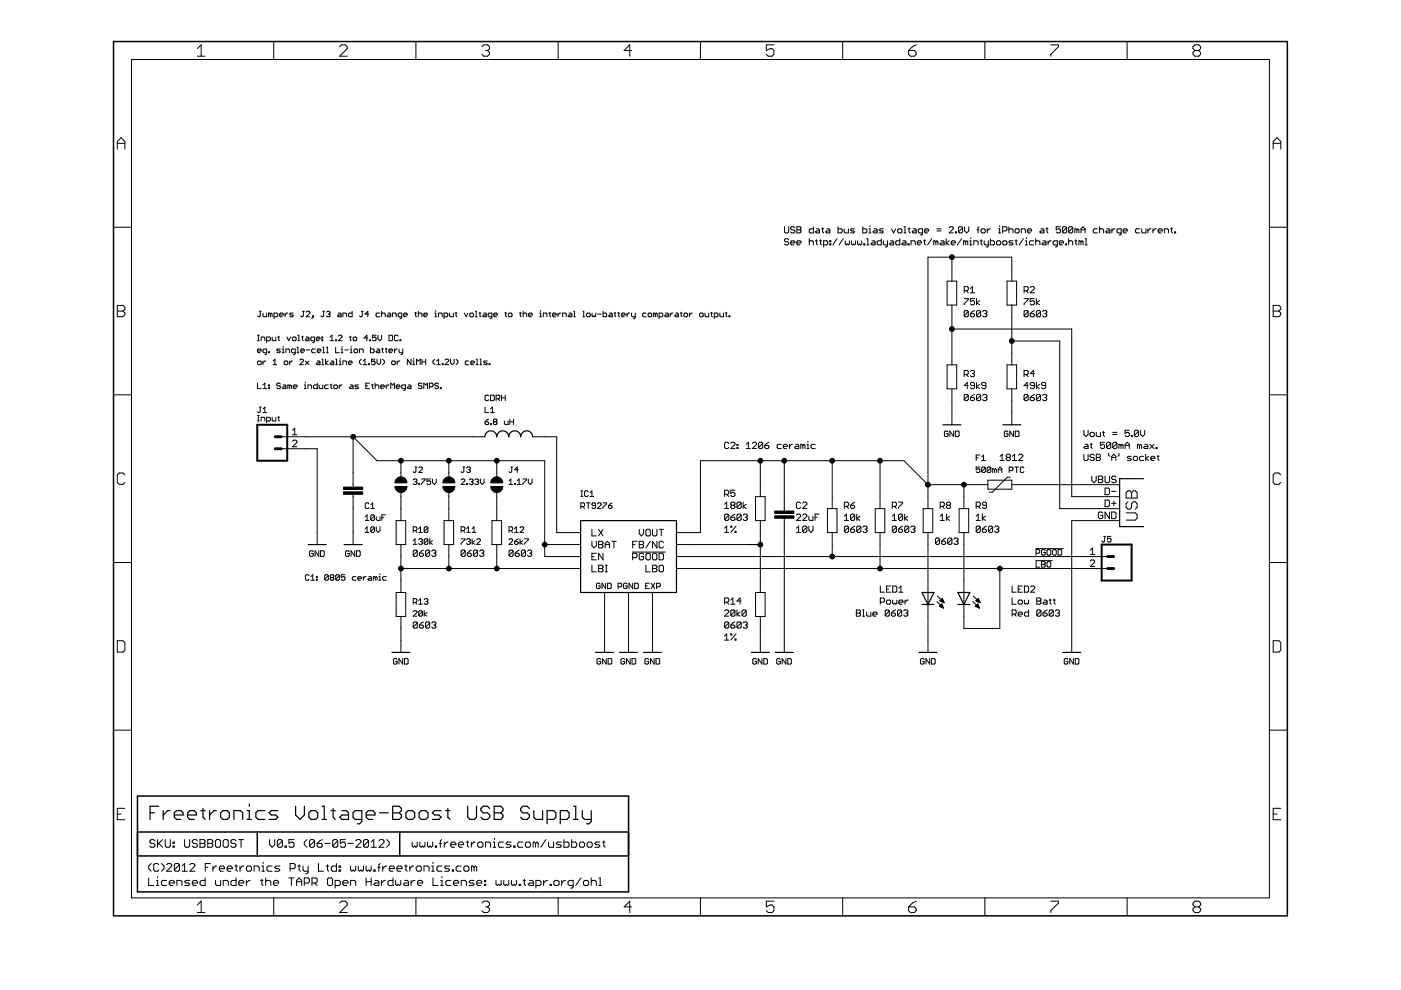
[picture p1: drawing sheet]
<svg xmlns="http://www.w3.org/2000/svg" width="297mm" height="210mm" viewBox="0 0 297 210" stroke-linecap="round" stroke-linejoin="round" font-family="sans-serif">
<g fill="none" stroke="#000" stroke-width=".21">
<path d="M27.9 12.6h241.2v177.8h-241.2zM41.8 10.3l.9-.8v2.4M41.8 11.9h1.7M58 8.8v3.8M72 9.9l.4-.4h.8l.4 .4v.4l-1.6 1.6h1.6M88.2 8.8v3.8M102.2 9.9l.4-.4h.8l.4 .4v.4l-.4 .4M103 10.7h.4M103.4 10.7l.4 .4v.4l-.4 .4h-.8l-.4-.4M118.3 8.8v3.8M133.9 10.7h-1.6l1.2-1.2v2.4M148.5 8.8v3.8"/>
<path d="M164.1 9.5h-1.6v1.2l.8-.4h.4l.4 .4v.8l-.4 .4h-.8l-.4-.4M178.7 8.8v3.8M192.6 10.7h1.2l.4 .4v.4l-.4 .4h-.8l-.4-.4zM194.2 9.5l-.8 .4-.8 .8M208.8 8.8v3.8M222.8 9.5h1.6v.4l-1.6 1.6v.4M239 8.8v3.8M253.3 10.7l-.4-.4v-.4l.4-.4h.8l.5 .4v.4l-.5 .4M253.3 10.7l-.4 .4v.4l.4 .4h.8l.5-.4v-.4l-.5-.4M253.3 10.7h.8M24.9 31.6v-1.6l.8-.8 .8 .8v1.6M24.9 30.4h1.6"/>
<path d="M269.9 31.6v-1.6l.8-.8 .8 .8v1.6M269.9 30.4h1.6M24.1 48.2h3.8M166.3 48.1v1.1l.2 .2h.5l.2-.2v-1.1M167.2 50.8l-.2-.2h-.5l-.2 .2 .2 .5h.5l.2 .2-.2 .4h-.5l-.2-.2M167.6 51.5h.9v-.2l-.2-.2h-.4l-.3 .2v.4l.3 .2h.4M168.5 48.3l-.2-.2h-.4l-.3 .4 .3 .2h.4l.2 .5-.2 .2h-.4l-.3-.2M169 48.1h.6l.2 .2-.2 .4 .2 .5-.2 .2h-.6zM169 48.7h.6M169 51.5h.8l-.2-.4h-.4l-.2 .2v.4l.2 .2h.4M171.6 51.3l.2-.2h.4l.2 .2v.6M171.6 50.6v1.3"/>
<path d="M172.4 48.1v1.3h-.6l-.2-.2v-.5l.2-.2h.6M172.9 51.1h.4M173.1 48.5h.4l.3 .2v.7h-.7l-.2-.2 .2-.2h.7M173.1 50.8v.9l.2 .2M173.8 51.1h.4M174 50.8v.9l.2 .2M174.2 48.5h.4M174.4 48.3v.9l.2 .2M174.6 51.9h.7l.2-.2v-.4l-.2-.2h-.7v1.3M175.3 48.5h.4l.2 .2v.7h-.6l-.3-.2 .3-.2h.6M175.9 51.1h.2v.2h-.2zM175.9 51.7h.2v.2h-.2z"/>
<path d="M177.5 50.6l-.9 1.3M177.7 48.1v1.3h.6l.3-.2v-.5l-.3-.2h-.6M178.8 50.6l-.9 1.3M179 48.5v.7l.2 .2h.7v-.9M179.2 51.1v.6l.2 .2 .2-.2 .3 .2 .2-.2v-.6M180.5 51.1v.6l.2 .2 .3-.2 .2 .2 .2-.2v-.6M181.2 48.5h-.7l-.2 .2 .2 .3h.5l.2 .2-.2 .2h-.7M181.8 51.1v.6l.3 .2 .2-.2 .2 .2 .2-.2v-.6M182.9 48.1v1.3h.7l.2-.2v-.5l-.2-.2h-.7M183.1 51.7h.2v.2h-.2zM183.8 50.6h.2v1.3M183.8 51.9h.4"/>
<path d="M184.2 49.4h.5M184.2 48.5h.2v.9M184.4 47.9v.2M184.9 51.1h.4l.2 .2v.6h-.6l-.2-.2 .2-.2h.6M185.3 48.5h.5l.2 .2v.7h-.7l-.2-.2 .2-.2h.7M186.9 50.6v1.3h-.7l-.2-.2v-.4l.2-.2h.7M187.3 48.5h-.7l-.2 .2 .2 .3h.5l.2 .2-.2 .2h-.7M187.3 51.1v.6l.2 .2h.7M188.2 51.1v1.1l-.5 .2M188.8 51.1h.5l.2 .2v.6h-.7l-.2-.2 .2-.2h.7M189 48.5l.5 .9 .4-.9M190.3 48.7l.3-.2h.4l.2 .2v.5l-.2 .2h-.4l-.3-.2z"/>
<path d="M190.8 50.6v1.3h-.7l-.2-.2v-.4l.2-.2h.7M191.4 51.1h.5l.2 .2v.6h-.7l-.2-.2 .2-.2h.7M191.6 49.4h.5M191.6 48.1h.3v1.3M192.5 51.7h.2v.2h-.2zM192.5 48.5h.5M192.7 48.3v.9l.3 .2M193.2 51.9v-.8h.6l.3 .2v.6M193.6 48.5h.5l.2 .2v.7h-.7l-.2-.2 .2-.2h.7M194.5 51.5h.9v-.2l-.3-.2h-.4l-.2 .2v.4l.2 .2h.4M195.6 49.4h-.7l-.2-.2v-.5l.2-.2h.7v1.1l-.5 .2M195.8 51.1h.4"/>
<path d="M196 49h.9l-.2-.5h-.5l-.2 .2v.5l.2 .2h.5M196 50.8v.9l.2 .2M197.5 50.6l-.8 1.3M198.4 51.3l-.4-.2v.8M198.4 51.3v.6M198.4 51.3l.2-.2 .3 .2v.6M198.6 48.5h.9M198.6 49h.9M199.5 51.1h.4l.3 .2v.6h-.7l-.2-.2 .2-.2h.7M200.6 50.6v1.3M200.8 59.6h2v5.1h-2zM201.3 48.3l.2-.2h.4l.2 .2v.2l-.8 .9h.8"/>
<path d="M201.3 51.1l-.7 .4 .7 .4M201.7 51.5h.9l-.2-.4h-.5l-.2 .2v.4l.2 .2h.5M201.8 54.5v5.1M202.6 49.2h.2v.2h-.2zM203.9 50.6l-.9 1.3M204.1 48.3v.9l-.2 .2h-.5l-.2-.2M204.1 48.3l-.2-.2h-.5l-.2 .2v.9M204.1 48.3l-.9 .9M204.5 48.1v.9l.5 .4 .4-.4v-.9M204.7 51.3l-.4-.2v.8M204.7 51.3v.6M204.7 51.3l.3-.2 .2 .2v.6"/>
<path d="M205.6 51.9h.5M205.6 51.1h.2v.8M205.8 50.4v.2M206.5 51.9v-.8h.6l.3 .2v.6M207.1 48.7h.5M207.6 48.1l-.2 .2v1.1M207.8 51.1h.4M208 48.7l.2-.2h.5l.2 .2v.5l-.2 .2h-.5l-.2-.2zM208 50.8v.9l.2 .2M208.7 51.1v.6l.2 .2h.6M209.3 48.5v.9M209.5 51.1v1.1l-.4 .2"/>
<path d="M210 48.5h-.2l-.5 .5M210 50.6v1.3h.6l.3-.2v-.4l-.3-.2h-.6M211.3 51.3l.2-.2h.4l.3 .2v.4l-.3 .2h-.4l-.2-.2zM211.7 49.4h.5M211.7 48.5h.2v.9M211.9 47.9v.2M212.6 49h.7l.2-.3v-.4l-.2-.2h-.7v1.3M212.8 51.1h.5l.2 .2v.4l-.2 .2h-.5l-.2-.2v-.4zM213.5 59.6h2v5.1h-2zM213.9 48.7l.2-.2h.5l.2 .2v.7M213.9 48.1v1.3M214.5 59.6v-5.1h-17.8v53.3"/>
<path d="M214.8 51.1h-.7l-.2 .2 .2 .2h.5l.2 .2-.2 .2h-.7M215.2 48.7l.2-.2h.5l.2 .2v.5l-.2 .2h-.5l-.2-.2zM215.2 51.1h.4M215.4 50.8v.9l.2 .2M216.5 49.4v-.9h.7l.2 .2v.7M217 50.6l-.9 1.3M217.4 51.9h.4M217.4 51.1h.2v.8M217.6 50.4v.2M217.8 49h.9l-.2-.5h-.4l-.3 .2v.5l.3 .2h.4M219.2 51.1h-.7l-.2 .2v.4l.2 .2h.7M219.6 51.3l.2-.2h.4l.3 .2v.6"/>
<path d="M219.6 50.6v1.3M220.7 48.5h.4l.2 .2v.7h-.6l-.2-.2 .2-.2h.6M221.1 51.1h.5l.2 .2v.6h-.7l-.2-.2 .2-.2h.7M221.8 48.5h.4M222 48.3v.9l.2 .2M222.2 51.1v.8M222.9 51.1h-.3l-.4 .4M224.2 51.9h-.7l-.2-.2v-.4l.2-.2h.7v1.1l-.5 .2M224.6 51.5h.9v-.2l-.2-.2h-.5l-.2 .2v.4l.2 .2h.5M224.8 48.1h-.9v.6l.5-.2 .4 .2v.5l-.2 .2h-.4l-.3-.2M225.9 51.7h.2v.2h-.2zM226.1 48.3v.9l-.2 .2h-.4l-.2-.2"/>
<path d="M226.1 48.3l-.2-.2h-.4l-.2 .2v.9M226.1 48.3l-.8 .9M226.6 50.6v1.3M226.6 51.3l.2-.2h.4l.2 .2v.6M227.4 48.3v.9l-.2 .2h-.4l-.2-.2M227.4 48.3l-.2-.2h-.4l-.2 .2v.9M227.4 48.3l-.8 .9M227.9 51.1h.4M228.1 50.8v.9l.2 .2M228.3 48.7l-.4-.2v.9M228.3 48.7v.7M228.3 48.7l.2-.2 .2 .2v.7"/>
<path d="M229.2 48.7h.9M229.2 51.3l-.5-.2v.8M229.2 49.4v-.9l.4-.4 .5 .4v.9M229.2 51.3v.6M229.2 51.3l.2-.2 .2 .2v.6M230.1 50.6h.2v1.3M230.1 51.9h.4M232.7 48.5h-.7l-.2 .2v.5l.2 .2h.7M233.1 48.7l.2-.2h.5l.2 .2v.7M233.1 48.1v1.3M234.6 48.5h.5l.2 .2v.7h-.7l-.2-.2 .2-.2h.7M235.7 48.5v.9"/>
<path d="M236.4 48.5h-.2l-.5 .5M237.7 49.4h-.7l-.2-.2v-.5l.2-.2h.7v1.1l-.4 .2M238.1 49h.9l-.2-.5h-.4l-.3 .2v.5l.3 .2h.4M241.6 48.5h-.6l-.3 .2v.5l.3 .2h.6M242.1 48.5v.7l.2 .2h.7v-.9M243.4 48.5v.9M244 48.5h-.2l-.4 .5M244.5 48.5v.9M245.1 48.5h-.2l-.4 .5M245.6 49h.8l-.2-.5h-.4l-.2 .2v.5l.2 .2h.4M246.9 49.4v-.9h.6l.2 .2v.7M248.2 48.5h.4"/>
<path d="M248.4 48.3v.9l.2 .2M249 49.2h.3v.2h-.3zM269.1 48.2h3.8M24.9 64.7h1.2l.4 .5v.4l-.4 .4 .4 .4v.3l-.4 .4h-1.2zM24.9 66h1.2M54.6 76.7l.2-.2h.4l.2 .2v.4l-.2 .2h-.4l-.2-.2zM54.6 74.4h.8l-.2-.4h-.4l-.2 .2v.4l.2 .2h.4M54.6 72.2h.4M54.6 71.1h.4M54.8 71.1v1.1M55 66h.4M55.2 66v1l-.2 .2-.4-.2"/>
<path d="M55.4 72.2v-.7h.6l.2 .2v.5M55.8 66.4v.6l.2 .2h.5v-.8M55.8 76.5v.8M56.3 76.5h-.1l-.4 .4M56.5 74.8h-.5l-.2-.2v-.4l.2-.2h.5v1l-.3 .2M56.5 72.2h.6l.2-.1v-.4l-.2-.2h-.6v1.1M56.9 74.6h.2v.2h-.2zM57.3 66.6l-.4-.2v.8M57.3 66.6v.6M57.3 66.6l.2-.2 .2 .2v.6M57.7 71.5v.6l.2 .1h.6v-.7M57.9 77.3h.8"/>
<path d="M57.9 76.5l.4-.3v1.1M58.1 67.2h.6l.2-.2v-.4l-.2-.2h-.6v1.2M58.9 71.5h.4M59.1 71.3v.8l.2 .1M59.3 66.8h.7l-.1-.4h-.4l-.2 .2v.4l.2 .2h.4M59.5 74h-.6l-.2 .2 .8 .4-.2 .2h-.6M59.9 74.8h.3M59.9 74h.1v.8M60 73.4v.2M60.2 76.7l.2-.2h.4l.2 .2v.4l-.2 .2h-.4l-.2-.2zM60.4 66.4v.8M60.6 74.8v-.8h.6l.2 .2v.6"/>
<path d="M60.8 71.5l.4 .7 .4-.7M61 66.4h-.2l-.4 .4M61.4 76.5v.8M62 76.5h-.2l-.4 .4M62.2 66.4h-.6l-.2 .2 .8 .4-.2 .2h-.6M62.2 71.5h.4l.2 .2v.4l-.2 .1h-.4l-.2-.1v-.4zM62.6 74.8h-.6l-.2-.2v-.4l.2-.2h.6v1l-.4 .2M63 74.8h.4M63 73.6h.2v1.2M63.2 72.2h.4M63.2 71.1h.2v1.1M63.6 76.3l.2-.1h.3l.2 .1v.2l-.7 .8h.7"/>
<path d="M63.8 74.4h.7l-.2-.4h-.4l-.1 .2v.4l.1 .2h.4M63.9 71.5h.4M64.1 71.3v.8l.2 .1M64.1 66h.4M64.3 66v1l-.2 .2-.3-.2M64.7 76.5l.8 .8M64.9 74.2h.8M64.9 71.5h.4l.2 .2v.5h-.6l-.2-.1 .2-.2h.6M64.9 66.2l.2-.2h.4l.2 .2v.2l-.8 .8h.8M65.5 76.5l-.8 .8M66.3 67h.2v.2h-.2zM66.5 67.2l-.4 .4"/>
<path d="M66.7 72.2h-.6l-.2-.1v-.4l.2-.2h.6v.9l-.4 .2M66.9 74h-.6l-.2 .2v.4l.2 .2h.6M67.1 71.9h.7l-.2-.4h-.3l-.2 .2v.4l.2 .1h.3M67.3 76.5h.3l.2 .2v.6h-.5l-.2-.2 .2-.2h.5M67.3 74.4h.7l-.2-.4h-.3l-.2 .2v.4l.2 .2h.3M68.2 77.3h.4M68.2 76.2h.2v1.1M68.2 71.5h.2v.2h-.2zM68.2 72.1h.2v.1h-.2zM68.4 74.8h.4M68.4 73.6h.2v1.2M68.4 66h.4"/>
<path d="M68.6 66v1l-.2 .2-.4-.2M69 76.2v1.1M69.2 74.8h.4M69.2 73.6h.2v1.2M69.2 66.2l.2-.2h.4l.2 .2-.2 .4M69.6 76.5l-.6 .4 .6 .4M69.6 66.6h.2M69.8 66.6l.2 .2-.2 .4h-.4l-.2-.2M70 72.2h.8M70 71.5l.4-.4v1.1M70.2 76.5h.4l.2 .2v.6h-.6l-.2-.2 .2-.2h.6M71.2 77.3h.3"/>
<path d="M71.2 76.2h.2v1.1M71.2 72.1h.2v.1h-.2zM71.2 73.6v1.2h.7M71.7 71.3l.2-.2h.4l.2 .2v.2l-.8 .7h.8M71.7 66.4h.4l.2 .2v.6h-.6l-.2-.2 .2-.2h.6M71.9 77.3h.4M71.9 76.5h.2v.8M72.1 76v.2M72.3 74.8h.4M72.3 74h.2v.8M72.5 73.4v.2M72.7 77.3v-.8h.6l.2 .2v.6"/>
<path d="M72.7 67.2v-.8h.6l.2 .2v.6M73.1 74.2h.8M73.9 76.9h.8l-.2-.4h-.4l-.2 .2v.4l.2 .2h.4M74.1 71.5h.4M74.3 74.8h.4M74.3 74h.2v.8M74.3 71.3v.8l.2 .1M74.5 73.4v.2M74.7 66v1.2h-.6l-.2-.2v-.4l.2-.2h.6M75.1 74.2l.1-.2h.4l.2 .2v.4l-.2 .2h-.4l-.1-.2zM75.1 71.5h.3l.2 .2v.4l-.2 .1h-.3l-.2-.1v-.4zM76.2 74.8v-.8h.6l.2 .2v.6"/>
<path d="M76.6 76.2l-.4 .3v.4l.4 .4M76.6 66h.4M76.8 66v1l-.2 .2-.4-.2M77 77.3h.8M77 76.5l.4-.3v1.1M78 71.7h-.8l.6-.6v1.1M78.2 77.1h.2v.2h-.2zM78.2 66.6h-.8l.6-.6v1.2M78.4 72.1h.1v.1h-.1zM78.5 73.6v1.2h.6l.2-.2v-.4l-.2-.2h-.6M79.5 76.2h-.7v.5l.3-.2 .4 .2v.4l-.2 .2h-.3l-.2-.2M79.7 71.1h-.7v.6l.3-.2 .4 .2v.4l-.2 .1h-.4l-.1-.1"/>
<path d="M79.9 76.2v.7l.4 .4 .4-.4v-.7M79.9 74h.4l.2 .2v.6h-.6l-.2-.2 .2-.2h.6M80.1 71.1v.8l.4 .3 .4-.3v-.8M80.5 66.4h-.6l-.2 .2v.4l.2 .2h.6M80.9 74h.4M80.9 66v1.2M80.9 66.6l.2-.2h.4l.2 .2v.6M81.1 76.2l.4 .3v.4l-.4 .4M81.1 73.8v.8l.2 .2M81.7 74h.4M81.9 73.8v.8l.2 .2M82.3 66.4h.4l.1 .2v.6h-.5l-.2-.2 .2-.2h.5"/>
<path d="M82.5 74.4h.7l-.2-.4h-.3l-.2 .2v.4l.2 .2h.3M82.5 71.1h.5l.2 .2v.8l-.2 .1h-.5zM83 76.7l.2-.2h.4l.2 .2v.4l-.2 .2h-.4l-.2-.2zM83.2 67.2v-.8h.6l.2 .2v.6M83.6 74v.8M84.2 76.5v.8M84.2 74h-.2l-.4 .4M84.4 71.3l-.2-.2h-.4l-.2 .2v.8l.2 .1h.4l.2-.1M84.6 74v.6l.2 .2h.6M84.8 76.5h-.2l-.4 .4M84.8 72.1h.2v.1h-.2zM85.2 67.2h-.6l-.2-.2v-.4l.2-.2h.6v1l-.4 .2"/>
<path d="M85.4 74v1l-.4 .2M85.6 66.8h.8l-.3-.4h-.3l-.2 .2v.4l.2 .2h.3M87.1 76.2v1.1l-.7-1.1v1.1M87.5 77.3h.4M87.5 76.5h.2v.8M87.7 76v.2M87.9 66.4h.4M88.1 66.2v.8l.2 .2M88.3 77.3v-1.1l.4 .3 .4-.3v1.1M88.7 66.6l.2-.2h.4l.2 .2v.6M88.7 66v1.2M89.5 76.2v1.1"/>
<path d="M89.5 76.7h.8M89.9 66.8h.7l-.2-.4h-.3l-.2 .2v.4l.2 .2h.3M90.3 76.2v1.1M92.2 76.2l-.4 .3v.4l.4 .4M92.2 66.4h.2v.8M92.2 67.2h.4M92.4 65.8v.2M92.6 77.3h.8M92.6 76.5l.4-.3v1.1M93 67.2v-.8h.6l.2 .2v.6M93.8 77.1h.2v.2h-.2zM94.1 67.2h.6l.2-.2v-.4l-.2-.2h-.6v1.2"/>
<path d="M94.3 76.3l.2-.1h.4l.2 .1v.2l-.8 .8h.8M95.3 66.4v.6l.2 .2h.6v-.8M95.5 76.2v.7l.4 .4 .4-.4v-.7M96.5 66.4h.4M96.7 76.2l.4 .3v.4l-.4 .4M96.7 66.2v.8l.2 .2M98.4 66.4l.4 .8 .4-.8M99.4 76.5h-.6l-.2 .2v.4l.2 .2h.6M99.8 76.9h.8l-.2-.4h-.4l-.2 .2v.4l.2 .2h.4M99.8 66.4h.4l.2 .2v.4l-.2 .2h-.4l-.2-.2v-.4zM100.8 67.2h.4M100.8 66h.2v1.2"/>
<path d="M101 77.3h.4M101 76.2h.2v1.1M101.6 66.4h.3M101.7 77.3h.4M101.7 76.2h.2v1.1M101.7 66.2v.8l.2 .2M102.5 66.4h.4l.2 .2v.6h-.6l-.2-.2 .2-.2h.6M103.3 76.5h-.6l-.2 .2 .8 .4-.2 .2h-.6M103.7 77.1h.2v.2h-.2zM104.3 67.2h-.6l-.2-.2v-.4l.2-.2h.6v1l-.4 .2M104.7 66.8h.8l-.2-.4h-.4l-.2 .2v.4l.2 .2h.4M107 66.4h.4"/>
<path d="M107.2 66.2v.8l.2 .2M107.8 66.6l.2-.2h.4l.2 .2v.4l-.2 .2h-.4l-.2-.2zM110.1 66.4h.4M110.3 66.2v.8l.2 .2M110.9 66.6l.2-.2h.4l.2 .2v.6M110.9 66v1.2M112.1 66.8h.8l-.2-.4h-.4l-.2 .2v.4l.2 .2h.4M114.4 67.2h.4M114.4 66.4h.2v.8M114.6 65.8v.2M115.2 67.2v-.8h.6l.2 .2v.6M116.4 66.4h.4"/>
<path d="M116.6 66.2v.8l.2 .2M117.1 66.8h.8l-.2-.4h-.4l-.2 .2v.4l.2 .2h.4M118.3 66.4v.8M118.9 66.4h-.2l-.4 .4M119.3 67.2v-.8h.6l.2 .2v.6M120.6 66.4h.4l.2 .2v.6h-.6l-.1-.2 .1-.2h.6M121.6 67.2h.4M121.6 66h.2v1.2M123.6 67.2h.4M123.6 66h.2v1.2M124.5 66.4h.4l.2 .2v.4l-.2 .2h-.4l-.1-.2v-.4zM125.5 66.4v.6l.2 .2 .2-.2 .2 .2 .2-.2v-.6"/>
<path d="M126.7 66.6h.8M127.9 66v1.2h.5l.2-.2v-.4l-.2-.2h-.5M129.2 66.4h.4l.2 .2v.6h-.6l-.2-.2 .2-.2h.6M130.2 66.4h.4M130.4 66.2v.8l.2 .2M131 66.4h.4M131.2 66.2v.8l.2 .2M131.8 66.8h.7l-.2-.4h-.3l-.2 .2v.4l.2 .2h.3M132.9 66.4v.8M133.5 66.4h-.2l-.4 .4M133.9 66.4v.6l.2 .2h.6M134.7 66.4v1l-.4 .2"/>
<path d="M137 66.4h-.6l-.2 .2v.4l.2 .2h.6M137.6 66.4h.4l.2 .2v.4l-.2 .2h-.4l-.2-.2v-.4zM139 66.6l-.4-.2v.8M139 66.6v.6M139 66.6l.2-.2 .2 .2v.6M139.7 67.2h.6l.2-.2v-.4l-.2-.2h-.6v1.2M141.1 66.4h.4l.2 .2v.6h-.6l-.2-.2 .2-.2h.6M142.1 66.4v.8M142.7 66.4h-.2l-.4 .4M143.3 66.4h.3l.2 .2v.6h-.5l-.2-.2 .2-.2h.5M144.2 66.4h.4M144.4 66.2v.8l.2 .2"/>
<path d="M145.2 66.4h.4l.2 .2v.4l-.2 .2h-.4l-.2-.2v-.4zM146.2 66.4v.8M146.8 66.4h-.2l-.4 .4M148.5 66.4h.4l.2 .2v.4l-.2 .2h-.4l-.2-.2v-.4zM149.5 66.4v.6l.2 .2h.6v-.8M150.7 66.4h.3M150.9 66.2v.8l.1 .2M151.4 67.2h.6l.2-.2v-.4l-.2-.2h-.6v1.2M152.6 66.4v.6l.2 .2h.6v-.8M153.8 66.4h.4M154 66.2v.8l.2 .2M154.6 67h.1v.2h-.1z"/>
<path d="M200.8 77.4h2v5h-2zM201.8 64.7v12.7M201.8 69.8h25.4v35.5h10.2M204.4 61.6h.7l.2-.2v-.4l-.2-.2h-.7v1.3M204.4 63.3h.9v.2l-.9 .9v.2M204.4 79.4h.7l.2-.2v-.4l-.2-.3h-.7v1.4M204.9 61.6l.4 .5M204.9 79.4l.4 .5M205.3 66.1l-.2-.3h-.5l-.2 .3v.9M205.3 66.1v.9l-.2 .2h-.5l-.2-.2M205.3 66.1l-.9 .9M205.7 66.5h.7l.2 .5-.2 .2h-.4l-.3-.2z"/>
<path d="M205.7 78.8l.3-.3h.4l.2 .3-.2 .4M205.7 62.1h.9M205.7 61.2l.5-.4v1.3M206.2 79.2h.2M206.4 79.2l.2 .2-.2 .5h-.4l-.3-.2M206.6 63.3h-.9v.7l.5-.2 .4 .2v.4l-.2 .2h-.4l-.3-.2M206.6 65.8l-.9 .7M207 63.3v1.3M207.7 63.8l-.7 .4 .7 .4M207.9 66.1v.9l-.2 .2h-.4l-.3-.2M207.9 66.1l-.2-.3h-.4l-.3 .3v.9M207.9 66.1l-.9 .9"/>
<path d="M208.3 66.1l.3-.3h.4l.2 .3-.2 .4M208.8 66.5h.2M209 66.5l.2 .2-.2 .5h-.4l-.3-.2M213.5 77.4h2v5h-2zM214.5 72.3h10.2v35.5h12.7M214.5 64.7v12.7M217.1 79.4h.7l.2-.2v-.4l-.2-.3h-.7v1.4M217.1 61.6h.7l.2-.2v-.4l-.2-.2h-.7v1.3M217.1 63.3h.9v.2l-.9 .9v.2M217.6 61.6l.4 .5M217.6 79.4l.4 .5M218 66.1l-.2-.3h-.5l-.2 .3v.9"/>
<path d="M218 66.1v.9l-.2 .2h-.5l-.2-.2M218 66.1l-.9 .9M218.4 66.5h.7l.2 .5-.2 .2h-.4l-.3-.2zM218.4 61l.3-.2h.4l.2 .2v.2l-.9 .9h.9M219.3 65.8l-.9 .7M219.3 63.3h-.9v.7l.7-.2 .2 .2v.4l-.2 .2h-.4l-.3-.2M219.3 79.2h-.9l.7-.7v1.4M219.7 63.3v1.3M220.4 63.8l-.7 .4 .7 .4M220.6 66.1l-.2-.3h-.4l-.3 .3v.9M220.6 66.1v.9l-.2 .2h-.4l-.3-.2M220.6 66.1l-.9 .9"/>
<path d="M221 66.1l.3-.3h.4l.2 .3v.2l-.2 .2M221.5 66.5h.2M221.7 66.5l.2 .2v.3l-.2 .2h-.4l-.3-.2M269.9 64.7h1.2l.4 .5v.4l-.4 .4 .4 .4v.3l-.4 .4h-1.2zM269.9 66h1.2M24.1 83.7h3.8M54.6 81.2v1.2h.8M54.6 89.3h.4M54.6 88.1h.4M54.8 88.1v1.2M55 86.3h.4M55.2 86.3v1l-.2 .2-.4-.2"/>
<path d="M55.4 89.3v-.8h.6l.2 .2v.6M55.8 81.6l.4-.4v1.2M55.8 86.7l.4-.4v1.2M55.8 82.4h.7M55.8 87.5h.7M56.5 89.3h.6l.2-.2v-.4l-.2-.2h-.6v1.1M56.9 81.6h.2v.2h-.2zM56.9 82.2h.2v.2h-.2zM57.7 88.5v.6l.2 .2h.6v-.8M58.9 88.5h.4M59.1 88.3v.8l.2 .2M59.5 81.4l-.2-.2h-.4l-.2 .2 .2 .4h.4l.2 .2-.2 .4h-.4l-.2-.2"/>
<path d="M59.6 95.1h7.6v20.4M59.6 92.6h43.2M60 81.6h.4l.2 .2v.6h-.6l-.1-.2 .1-.2h.6M61.4 81.8l-.4-.2v.8M61.4 81.8v.6M61.4 81.8l.2-.2 .2 .2v.6M62 93.6l.3-.3h.4l.2 .3v.2l-.9 .9h.9M62 91.2l.5-.4v1.4M62 92.2h.9M62.2 82h.8l-.2-.4h-.4l-.2 .2v.4l.2 .2h.4M64.5 82.4h.4M64.5 81.6h.2v.8"/>
<path d="M64.7 81v.2M65.3 82.4v-.8h.6l.2 .2v.6M67.3 81.2v1.2h-.6l-.2-.2v-.4l.2-.2h.6M67.6 81.6v.6l.2 .2h.6v-.8M69.6 81.6h-.6l-.2 .2v.4l.2 .2h.6M70 81.6h.4M70.2 81.4v.8l.2 .2M70.8 81.8l.2-.2h.4l.1 .2v.4l-.1 .2h-.4l-.2-.2zM71.9 81.6v.8M72.5 81.6h-.2l-.4 .4M74.3 81.6h.4l.2 .2v.6h-.6l-.2-.2 .2-.2h.6M76 81.6h-.6l-.2 .2 .2 .2h.4l.2 .2-.2 .2h-.6"/>
<path d="M77.6 81.8h.4M78.4 81.2h-.8v1.2h.8M78.8 81.6h.3M79 81.4v.8l.1 .2M79.5 81.2v1.2M79.5 81.8l.2-.2h.4l.2 .2v.6M80.7 82h.8l-.2-.4h-.4l-.2 .2v.4l.2 .2h.4M81.9 81.6v.8M82.5 81.6h-.2l-.4 .4M82.8 82.4v-1.2l.4 .4 .4-.4v1.2M84 82h.8l-.2-.4h-.4l-.2 .2v.4l.2 .2h.4M85 97.7v3.4"/>
<path d="M86 82.4h-.6l-.2-.2v-.4l.2-.2h.6v1l-.4 .2M86.6 81.6h.3l.2 .2v.6h-.5l-.2-.2 .2-.2h.5M88 99h.4M88.2 99v1l-.2 .2-.4-.2M88.8 99.2l.2-.2h.4l.2 .2v.2l-.8 .8h.8M89.5 81.4l-.2-.2h-.4l-.2 .4 .2 .2h.4l.2 .4-.2 .2h-.4l-.2-.2M89.9 82.4v-1.2l.4 .4 .3-.4v1.2M91 82h.6l.2-.2v-.4l-.2-.2h-.6v1.2M93 81.4l-.2-.2h-.4l-.2 .4 .2 .2h.4l.2 .4-.2 .2h-.4l-.2-.2M93.4 82.2h.2v.2h-.2zM95.2 97.7v3.4M98.1 99h.5"/>
<path d="M98.3 99v1l-.2 .2-.3-.2M98.9 99.2l.2-.2h.4l.2 .2-.2 .4M99.3 99.6h.2M99.5 99.6l.2 .2-.2 .4h-.4l-.2-.2M102.8 86.3v1.2h.8M102.8 89.4h.6l.2 .4-.2 .2h-.4l-.2-.2zM103.6 84l-.2-.2h-.4l-.2 .2v.8l.2 .1h.4l.2-.1M103.6 88.9l-.8 .5M104 83.8h.6l.2 .2v.8l-.2 .1h-.6zM104 89.8h.2v.2h-.2zM104 87.5h.8M104 86.7l.4-.4v1.2"/>
<path d="M104.8 89.4l-.2-.2 .2-.3h.4l.2 .1-.2 .4M104.8 89.4l-.2 .2 .2 .4h.4l.2-.2-.2-.4M104.8 89.4h.4M105.2 84.6h.6l.2-.3v-.3l-.2-.2h-.6v1.1M105.3 97.7v3.4M105.6 84.6l.4 .3M106.3 83.8v1.1M106.3 84.3h.8M106.9 89.2v.6l.2 .2h.6v-.8M107.1 83.8v1.1M108.1 89.4h.8M108.1 88.9v1.1"/>
<path d="M108.3 99h.4M108.5 99v1l-.2 .2-.4-.2M108.9 88.9v1.1M109.9 99.6h-.8l.6-.6v1.2M112.9 92.6h5.1v20.3h5.1M154.5 94l-.2-.2h-.4l-.3 .2v.9l.3 .2h.4l.2-.2M154.9 94l.3-.2h.4l.2 .2v.2l-.9 .9h.9M156.3 94.2h.2v.2h-.2zM156.3 94.9h.2v.2h-.2zM158.2 95.1h.9M158.2 94.2l.5-.4v1.3M159.5 94l.2-.2h.5l.2 .2v.2l-.9 .9h.9"/>
<path d="M161.2 97.7v7.6M161.7 94v.9l-.2 .2h-.4l-.3-.2M161.7 94l-.2-.2h-.4l-.3 .2v.9M161.7 94l-.9 .9M162.1 94.4h.7l.2 .5-.2 .2h-.4l-.3-.2zM163 93.8l-.9 .6M165.7 94.2h-.7l-.2 .2v.5l.2 .2h.7M166.1 94.7h.9l-.3-.5h-.4l-.2 .2v.5l.2 .2h.4M166.3 97.7v10.7M167.4 94.2v.9M168 94.2h-.2l-.4 .5M168.7 94.2h.4l.3 .2v.7h-.7l-.2-.2 .2-.2h.7"/>
<path d="M170.2 94.4l-.2-.2h-.2v.9M170.2 94.4v.7M170.2 94.4l.2-.2 .3 .2v.7M171.1 94.2h.2v.9M171.1 95.1h.4M171.3 93.6v.2M172.8 94.2h-.6l-.2 .2v.5l.2 .2h.6M176.4 97.7v10.1M186.6 97.7v10.1M201 91.6l-.2-.2h-.4l-.2 .2v.8l.2 .2h.4l.2-.2v-.4h-.4M201.8 82.4v7.7M202.2 91.4v1.2l-.8-1.2v1.2"/>
<path d="M202.6 91.4h.6l.1 .2v.8l-.1 .2h-.6zM205.3 83.8v.9l-.2 .2h-.5l-.2-.2M205.3 83.8l-.2-.2h-.5l-.2 .2v.9M205.3 83.8l-.9 .9M205.3 81.7h-.9l.7-.6v1.3M205.7 84.3h.7l.2 .4-.2 .2h-.4l-.3-.2zM206.6 83.6l-.9 .7M206.6 81.7h-.6l-.3-.2 .3-.4h.4l.2 .2v.9l-.2 .2h-.4l-.3-.2M207 97h.3M207 81.1v1.3M207.7 81.5l-.7 .5 .7 .4M207.8 96.5h-.8v1.1"/>
<path d="M207.8 99h-.8v.6l.3-.2 .5 .2v.4l-.3 .2h-.3l-.2-.2M207.9 83.8l-.2-.2h-.4l-.3 .2v.9M207.9 83.8v.9l-.2 .2h-.4l-.3-.2M207.9 83.8l-.9 .9M208.1 97.6h.8M208.1 96.9l.4-.4v1.1M208.3 83.8l.3-.2h.4l.2 .2-.2 .5M208.8 84.3h.2M208.9 99.2v.8l-.2 .2h-.4l-.2-.2M208.9 99.2l-.2-.2h-.4l-.2 .2v.8M208.9 99.2l-.8 .8M209 84.3l.2 .2-.2 .4h-.4l-.3-.2"/>
<path d="M209 81.7h-.7l-.2-.2 .2-.4h.5l.2 .2v.9l-.2 .2h-.5l-.2-.2M210.1 99.2l-.2-.2h-.4l-.2 .2v.8M210.1 99.2v.8l-.2 .2h-.4l-.2-.2M210.1 99.2l-.8 .8M210.9 99.6v.6M210.9 99.6l-.4-.2v.8M210.9 99.6l.2-.2 .1 .2v.6M211.6 99.6h.8M212 96.8l.5-.5v1.3M212 97.6h.9M213.6 97l-.3 .2 .3 .4h.4l.2-.2-.2-.4M213.6 97l-.3-.2 .3-.5h.4l.2 .2-.2 .5"/>
<path d="M213.6 97h.4M213.7 91.6l-.2-.2h-.4l-.2 .2v.8l.2 .2h.4l.2-.2v-.4h-.4M214 99.8h.6l.2-.2v-.4l-.2-.2h-.6v1.2M214.5 82.4v7.7M214.7 97.6h.8M214.7 96.8l.4-.5v1.3M214.9 91.4v1.2l-.8-1.2v1.2M215.1 99h.8M215.3 91.4h.6l.1 .2v.8l-.1 .2h-.6zM215.5 99v1.2M216 96.5l.2-.2h.4l.3 .2v.3l-.9 .8h.9M217.1 99.2l-.2-.2h-.4l-.2 .2v.8l.2 .2h.4l.2-.2"/>
<path d="M218 83.8l-.2-.2h-.5l-.2 .2v.9M218 83.8v.9l-.2 .2h-.5l-.2-.2M218 83.8l-.9 .9M218 81.7h-.9l.7-.6v1.3M218.4 84.3h.7l.2 .4-.2 .2h-.4l-.3-.2zM219.3 81.7h-.6l-.3-.2 .3-.4h.4l.2 .2v.9l-.2 .2h-.4l-.3-.2M219.3 83.6l-.9 .7M219.7 81.1v1.3M220.4 81.5l-.7 .5 .7 .4M220.6 83.8l-.2-.2h-.4l-.3 .2v.9M220.6 83.8v.9l-.2 .2h-.4l-.3-.2M220.6 83.8l-.9 .9"/>
<path d="M221 83.8l.3-.2h.4l.2 .2-.2 .5M221.5 84.3h.2M221.7 84.3l.2 .2v.2l-.2 .2h-.4l-.3-.2M221.7 81.7h-.7l-.2-.2 .2-.4h.5l.2 .2v.9l-.2 .2h-.5l-.2-.2M229.8 91.2v.9l.5 .5 .4-.5v-.9M229.8 96.3v1.1l.2 .2h.5l.2-.2v-1.1M230 94.2h.5l.2 .2v.7h-.7l-.2-.2 .2-.2h.7M231.1 91.9l.3-.2h.4l.2 .2v.4l-.2 .3h-.4l-.3-.3zM231.1 94.2h.5M231.4 94v.9l.2 .2M232 96.5l-.2-.2h-.4l-.3 .2 .3 .5h.4l.2 .2-.2 .4h-.4l-.3-.2M232.4 91.7v.6l.3 .3h.6v-.9"/>
<path d="M232.4 96.3h.7l.2 .2-.2 .5 .2 .4-.2 .2h-.7zM232.4 97h.7M233.7 91.7h.5M234 91.5v.8l.2 .3M234.2 93.8h-.9v.6l.4-.2h.3l.2 .2v.5l-.2 .2h-.5l-.2-.2M235.1 96.1v.4l.2 .3M235.5 94v.9l-.2 .2h-.5l-.2-.2M235.5 94l-.2-.2h-.5l-.2 .2v.9M235.5 94l-.9 .9M235.7 97.6v-.8l.5-.5 .4 .5v.8M235.7 97h.9M235.9 91.7h.9"/>
<path d="M235.9 92.1h.9M236.8 94v.9l-.2 .2h-.4l-.3-.2M236.8 94l-.2-.2h-.4l-.3 .2v.9M236.8 94l-.9 .9M237.2 96.1v.4l-.2 .3M237.7 94.4l-.5-.2v.9M237.7 94.4v.7M237.7 94.4l.2-.2 .2 .2v.7M238.5 95.1v-.9l.5-.4 .4 .4v.9M238.5 94.4h.9M239.4 91.2h-.9v.7l.5-.2 .4 .2v.4l-.2 .3h-.4l-.3-.3M239.9 92.3h.2v.3h-.2z"/>
<path d="M239.9 96.8h-.7l-.2 .2 .2 .2h.4l.3 .2-.3 .2h-.6M240.3 97l.2-.2h.5l.2 .2v.4l-.2 .2h-.5l-.2-.2zM241.4 91.5v.8l-.2 .3h-.5l-.2-.3M241.4 91.5l-.2-.3h-.5l-.2 .3v.8M241.4 91.5l-.9 .8M241.6 94.4l-.4-.2v.9M241.6 94.4v.7M241.6 94.4l.2-.2 .2 .2v.7M241.8 91.2v.9l.5 .5 .4-.5v-.9M242.5 96.8h-.7l-.2 .2v.4l.2 .2h.7M242.7 94.2h.4l.3 .2v.7h-.7l-.2-.2 .2-.2h.7M242.9 96.3v1.3"/>
<path d="M243.6 96.8l-.7 .4 .7 .4M243.8 94.2l.9 .9M244 97.2h.9l-.2-.4h-.5l-.2 .2v.4l.2 .2h.5M244.7 94.2l-.9 .9M245.1 94.9h.2v.2h-.2zM245.3 96.8h.4M245.5 96.5v.9l.2 .2M269.1 83.7h3.8M24.1 119.3h3.8M26.5 100.7l-.4-.4h-.8l-.4 .4v1.6l.4 .4h.8l.4-.4M66.4 117l-.2-.2h-.4l-.2 .2v.8l.2 .2h.4l.2-.2v-.4h-.4M67.6 116.8v1.2l-.8-1.2v1.2"/>
<path d="M68 116.8h.6l.1 .2v.8l-.1 .2h-.6zM74 117l-.1-.2h-.5l-.1 .2v.8l.1 .2h.5l.1-.2v-.4h-.4M74.9 103.3v-10.7l5 5.1h35.6v20.3h7.6M74.9 104.8v10.7M75.2 116.8v1.2l-.8-1.2v1.2M75.6 116.8h.6l.2 .2v.8l-.2 .2h-.6zM77.4 112.9h.8M77.4 109.6l.4-.4v1.1M77.4 112.1l.4-.4v1.2M77.4 110.3h.8M78.2 106.8l-.2-.2h-.4l-.2 .2v.8l.2 .2h.4l.2-.2M78.6 107.8h.8"/>
<path d="M78.6 107l.4-.4v1.2M79.4 111.9v.8l-.2 .2h-.4l-.2-.2M79.4 109.4l-.2-.2h-.4l-.2 .2v.7M79.4 111.9l-.2-.2h-.4l-.2 .2v.8M79.4 109.4v.7l-.2 .2h-.4l-.2-.2M79.4 111.9l-.8 .8M79.4 109.4l-.8 .7M79.8 109.6v.5l.2 .2h.6v-.7M79.8 111.7v.8l.4 .4 .4-.4v-.8M81 109.7h.3M81.7 109.2h-.7v1.1M84 110.4h2v5.1h-2z"/>
<path d="M85 104.4v6M85 115.5v10.1M87.6 112.5h.6l.2-.2v-.4l-.2-.2h-.6v1.2M87.6 115.4h.8M87.6 101.7l.2-.1h.4l.2 .1-.2 .4M87.6 114.6l.4-.4v1.2M88 102.1h.2M88 112.5l.4 .4M88.2 102.1l.2 .2-.2 .4h-.4l-.2-.2M88.5 116.9l-.2-.3h-.5l-.2 .3v.8M88.5 116.9v.8l-.2 .3h-.5l-.2-.3M88.5 116.9l-.9 .8"/>
<path d="M88.8 112.9h.8M88.8 102.5h.2v.2h-.2zM88.8 114.4l.2-.2h.4l.2 .2-.2 .4M88.8 112.1l.4-.4v1.2M88.9 117.3h.7l.2 .4-.2 .3h-.5l-.2-.3zM89.2 114.8h.2M89.4 114.8l.2 .2-.2 .4h-.4l-.2-.2M89.4 101.6h.7l-.7 1.1M89.8 116.6l-.9 .7M90.7 111.9v.8l-.2 .2h-.4l-.2-.2M90.7 111.9l-.2-.2h-.4l-.2 .2v.8M90.7 114.4v.8l-.2 .2h-.4l-.2-.2"/>
<path d="M90.7 114.4l-.2-.2h-.4l-.2 .2v.8M90.7 114.4l-.8 .8M90.7 111.9l-.8 .8M91.1 116.9l-.2-.3h-.5l-.2 .3v.8M91.1 116.9v.8l-.2 .3h-.5l-.2-.3M91.1 116.9l-.9 .8M91.1 114.2v1.2M91.3 101.6h-.8v.5l.4-.2 .4 .2v.4l-.2 .2h-.4l-.2-.2M91.5 116.9l.3-.3h.4l.2 .3-.2 .4M91.7 101.6v.7l.4 .4 .4-.4v-.7M91.7 114.6l-.6 .4 .6 .4M92 117.3h.2"/>
<path d="M92.2 117.3l.2 .2-.2 .5h-.4l-.3-.3M94.1 110.4h2.1v5.1h-2.1zM95.2 104.4v6M95.2 115.5v5M97.8 112.5h.5l.3-.2v-.4l-.3-.2h-.5v1.2M97.8 114.2h.8v.2l-.8 .8v.2M97.8 101.7l.2-.1h.3l.3 .1v.2l-.8 .8h.8M98.1 112.5l.5 .4M98.6 116.9v.8l-.2 .3h-.4l-.2-.3M98.6 116.9l-.2-.3h-.4l-.2 .3v.8M98.6 116.9l-.8 .8M98.9 112.9h.8"/>
<path d="M98.9 102.5h.2v.2h-.2zM98.9 114.4l.2-.2h.4l.2 .2-.2 .4M98.9 112.1l.4-.4v1.2M99.1 117.3h.6l.2 .4-.2 .3h-.4l-.2-.3zM99.3 114.8h.2M99.5 114.8l.2 .2-.2 .4h-.4l-.2-.2M99.5 101.7l.2-.1h.4l.2 .1-.2 .4M99.9 102.1h.2M99.9 116.6l-.8 .7M100.1 112.9h.8M100.1 102.1l.2 .2-.2 .4h-.4l-.2-.2M100.1 114.2v1.2"/>
<path d="M100.1 112.1l.4-.4v1.2M100.7 101.7l.2-.1h.4l.2 .1-.2 .4M100.7 114.6l-.6 .4 .6 .4M101.1 114.4l.2-.2h.4l.2 .2v.2l-.8 .8h.8M101.1 102.1h.2M101.3 116.9l-.3-.3h-.4l-.2 .3v.8M101.3 116.9v.8l-.3 .3h-.4l-.2-.3M101.3 116.9l-.9 .8M101.3 102.1l.2 .2-.2 .4h-.4l-.2-.2M101.7 116.9l.2-.3h.5l.2 .3-.2 .4M101.9 101.6v.7l.3 .4 .4-.4v-.7M102.1 117.3h.3"/>
<path d="M102.4 117.3l.2 .2-.2 .5h-.5l-.2-.3M104.3 110.4h2v5.1h-2zM105.3 104.4v6M105.3 115.5v5M107.9 112.5h.6l.2-.2v-.4l-.2-.2h-.6v1.2M107.9 114.4l.2-.2h.4l.2 .2v.2l-.8 .8h.8M107.9 102.7h.8M107.9 101.9l.4-.3v1.1M108.3 112.5l.4 .4M108.8 116.9l-.2-.3h-.5l-.2 .3v.8M108.8 116.9v.8l-.2 .3h-.5l-.2-.3M108.8 116.9l-.9 .8"/>
<path d="M109.1 112.9h.8M109.1 114.8h.6l.2 .4-.2 .2h-.4l-.2-.2zM109.1 102.5h.2v.2h-.2zM109.1 112.1l.4-.4v1.2M109.2 117.3h.7l.2 .4-.2 .3h-.4l-.3-.3zM109.7 101.9l.4-.3v1.1M109.7 102.7h.7M109.9 114.2l-.8 .6M110.1 116.6l-.9 .7M110.3 111.9l.1-.2h.4l.2 .2v.2l-.7 .8h.7M110.3 114.2v1.2M110.8 101.6h.8v.1l-.8 .8v.2"/>
<path d="M110.8 114.6l-.5 .4 .5 .4M111.2 114.2h.8v.2l-.8 .8v.2M111.4 116.9v.8l-.2 .3h-.4l-.3-.3M111.4 116.9l-.2-.3h-.4l-.3 .3v.8M111.4 116.9l-.9 .8M111.8 116.9l.3-.3h.4l.2 .3-.2 .4M112 101.6v.7l.4 .4 .4-.4v-.7M112.3 117.3h.2M112.5 117.3l.2 .2-.2 .5h-.4l-.3-.3M115.5 115.5h7.6M123.1 107.4h.6l.2-.2v-.4l-.2-.2h-.6v1.2M123.1 105.3h.4"/>
<path d="M123.1 104.1h.4M123.4 104.1v1.2M123.5 107.4l.4 .4M124.3 106.6h.8M124.7 104.3l-.2-.2h-.4l-.2 .2v.8l.2 .2h.4l.2-.2M124.7 106.6v1.2M125.1 104.5l.4-.4v1.2M125.1 105.3h.8M125.5 112.2v1.4h.9M125.5 114.8v.9l.5 .5 .4-.5v-.9M125.5 119.8v1.4h.9M125.5 118h.5"/>
<path d="M126.3 107.2h-.6l-.2-.2 .2-.4h.4l.2 .2v.8l-.2 .2h-.4l-.2-.2M126.4 117.3h-.9v1.4h.9M126.7 106.8l.2-.2h.4l.1 .2v.2l-.7 .8h.7M126.9 115.5h.7M126.9 114.8h.7l.2 .2-.2 .5 .2 .4-.2 .3h-.7zM126.9 119.8h.7l.2 .3-.2 .4 .2 .5-.2 .2h-.7zM126.9 112.2l.9 1.4M127.8 106.6h.8v.2l-.8 .8v.2M127.8 117.3v1.4l-.9-1.4v1.4M127.8 112.2l-.9 1.4M128.3 115.5h.9M128.3 119.8h.5"/>
<path d="M128.3 116.2v-1l.5-.4 .4 .4v1M128.5 119.8v1.4M129 107.2h.6l.2 .4-.2 .2h-.4l-.2-.2zM129.7 114.8h.9M129.8 106.6l-.8 .6M130.2 114.8v1.4M134.1 117.1h7M134.1 118.2h.7l.3-.2v-.5l-.3-.2h-.7v1.4M134.1 115.5h.5M135.1 114.8h-1v1.4M135.5 115.5h.7M135.5 114.8h.7l.3 .2-.3 .5 .3 .4-.3 .3h-.7z"/>
<path d="M135.5 112.2v1l.5 .4 .5-.4v-1M136.5 117.5l-.3-.2h-.4l-.3 .2v1l.3 .2h.4l.3-.2v-.5h-.5M136.9 117.5l.3-.2h.4l.3 .2v1l-.3 .2h-.4l-.3-.2zM136.9 112.5l.3-.3h.4l.3 .3v.9l-.3 .2h-.4l-.3-.2zM136.9 119.8v1.4h1M137.9 114.8l-1 1.4M138.3 117.5l.3-.2h.4l.3 .2v1l-.3 .2h-.4l-.3-.2zM138.3 119.8h.7l.3 .3-.3 .4 .3 .5-.3 .2h-.7zM138.3 112.2v1.2l.3 .2h.4l.3-.2v-1.2M139.3 114.8v1.4l-1-1.4v1.4M139.7 117.3h.7l.3 .2v1l-.3 .2h-.7zM139.7 112.2h1"/>
<path d="M140.2 112.2v1.4M140.7 115l-.3-.2h-.4l-.3 .2v.9l.3 .3h.4l.3-.3M143.4 115.5h17.8M143.4 118h91.4M153.6 112l.5-.5v1.4M153.6 106.9l.5-.4v1.3M153.6 112.9h.9M153.6 104.8h.7l.2-.2v-.4l-.2-.3h-.7v1.4M153.6 107.8h.9M154.1 104.8l.4 .5M154.5 109.2l-.2-.2h-.4l-.3 .2v.9M154.5 109.2v.9l-.2 .2h-.4l-.3-.2"/>
<path d="M154.5 109.2l-.9 .9M154.9 109.7h.7l.2 .4-.2 .2h-.4l-.3-.2zM154.9 111.5h.3v.3h-.3zM155.2 107.1l-.3-.2 .3-.4h.4l.2 .2-.2 .4M155.2 107.1l-.3 .3 .3 .4h.4l.2-.2-.2-.5M155.2 107.1h.4M155.8 112.6h.2v.3h-.2zM155.8 103.9h-.9v.7l.7-.2 .2 .2v.4l-.2 .3h-.4l-.3-.3M155.8 109l-.9 .7M156 111.5l-1.1 1.4M157.1 109.2l-.2-.2h-.4l-.2 .2v.9M157.1 109.2v.9l-.2 .2h-.4l-.2-.2"/>
<path d="M157.1 106.7l-.2-.2h-.4l-.2 .2v.9M157.1 106.7v.9l-.2 .2h-.4l-.2-.2M157.1 109.2l-.8 .9M157.1 106.7l-.8 .9M157.6 109.2l.2-.2h.4l.2 .2-.2 .5M157.6 106.5v1.3M158 109.7h.2M158.2 109.7l.2 .2-.2 .4h-.4l-.2-.2M158.2 106.9l-.6 .5 .6 .4M160.2 105.3h2v5.1h-2zM161.2 110.4v15.2M166.3 109.9v28.4"/>
<path d="M168.9 112.9h.9M168.9 109.2l.2-.2h.4l.3 .2v.3l-.9 .8h.9M168.9 112l.4-.5v1.4M169.8 106.7l-.3-.2h-.4l-.2 .2v.9l.2 .2h.4l.3-.2M170.2 109.2l.2-.2h.4l.3 .2v.3l-.9 .8h.9M170.2 106.7l.2-.2h.4l.3 .2v.2l-.9 .9h.9M171.1 111.8v.8l-.3 .3h-.4l-.2-.3M171.1 111.8l-.3-.3h-.4l-.2 .3v.8M171.1 111.8l-.9 .8M171.5 109.5v.6l.2 .2h.7v-.8M171.5 111.5v.9l.4 .5 .5-.5v-.9M172.8 109.7h.4"/>
<path d="M173.7 109h-.9v1.3M175.4 107.8h2.1v5.1h-2.1zM176.4 112.9v5.1M179 109.5l.5-.5v1.3M179 107.4h.7l.2-.3v-.4l-.2-.2h-.7v1.3M179 110.3h.9M179.5 107.4l.4 .4M179.9 111.8v.8l-.2 .3h-.5l-.2-.3M179.9 111.8l-.2-.3h-.5l-.2 .3v.8M179.9 111.8l-.9 .8M180.3 112.2h.7l.2 .4-.2 .3h-.4l-.3-.3zM180.3 107.1h.7l.2 .5-.2 .2h-.4l-.3-.2z"/>
<path d="M181.2 109.2l-.2-.2h-.4l-.3 .2v.9M181.2 109.2v.9l-.2 .2h-.4l-.3-.2M181.2 111.5l-.9 .7M181.2 109.2l-.9 .9M181.2 106.5l-.9 .6M181.7 109v1.3M182.3 109.5l-.6 .4 .6 .4M182.5 111.8v.8l-.2 .3h-.4l-.2-.3M182.5 111.8l-.2-.3h-.4l-.2 .3v.8M182.5 111.8l-.8 .8M183 111.8l.2-.3h.4l.2 .3-.2 .4M183.4 112.2h.2"/>
<path d="M183.6 112.2l.2 .2-.2 .5h-.4l-.2-.3M185.6 107.8h2v5.1h-2zM186.6 112.9v7.6M189.2 110.3h.9M189.2 107.4h.6l.3-.3v-.4l-.3-.2h-.6v1.3M189.2 109.5l.4-.5v1.3M189.6 107.4l.5 .4M190.1 111.8v.8l-.3 .3h-.4l-.2-.3M190.1 111.8l-.3-.3h-.4l-.2 .3v.8M190.1 111.8l-.9 .8M190.5 112.2h.7l.2 .4-.2 .3h-.5l-.2-.3zM190.5 106.5h.9v.2l-.9 .9v.2"/>
<path d="M191.4 109.2l-.2-.2h-.5l-.2 .2v.9M191.4 109.2v.9l-.2 .2h-.5l-.2-.2M191.4 111.5l-.9 .7M191.4 109.2l-.9 .9M191.8 109v1.3M192.5 109.5l-.7 .4 .7 .4M192.7 111.8v.8l-.2 .3h-.5l-.2-.3M192.7 111.8l-.2-.3h-.5l-.2 .3v.8M192.7 111.8l-.9 .8M193.1 111.8l.2-.3h.5l.2 .3-.2 .4M193.5 112.2h.3M193.8 112.2l.2 .2-.2 .5h-.5l-.2-.3"/>
<path d="M195.7 107.8h2.1v5.1h-2.1zM196.7 112.9v25.4M199.2 114.3l-.2-.2h-.5l-.2 .2v.9M199.2 114.3v.9l-.2 .2h-.5l-.2-.2M199.2 114.3l-.9 .9M199.3 107.4h.7l.2-.3v-.4l-.2-.2h-.7v1.3M199.3 110.3h.9M199.3 109.5l.5-.5v1.3M199.6 114.7h.7l.2 .5-.2 .2h-.4l-.3-.2zM199.8 107.4l.4 .4M200.5 114.1l-.9 .6M200.7 109v1.3"/>
<path d="M200.9 107.1l-.2 .3 .2 .4h.4l.2-.2-.2-.5M200.9 107.1l-.2-.2 .2-.4h.4l.2 .2-.2 .4M200.9 107.1h.4M201.3 109.5l-.6 .4 .6 .4M201.8 114.3l-.2-.2h-.4l-.3 .2v.9M201.8 114.3v.9l-.2 .2h-.4l-.3-.2M201.8 114.3l-.9 .9M202.2 114.3l.3-.2h.4l.2 .2-.2 .4M202.7 114.7h.2M202.9 114.7l.2 .3-.2 .4h-.4l-.3-.2M203.3 107.8h2.1v5.1h-2.1zM204.4 112.9v20.3h7.6v-12.7"/>
<path d="M204.4 102.8v5M207 110.3h.8M207 107.4h.6l.2-.3v-.4l-.2-.2h-.6v1.3M207 109.5l.4-.5v1.3M207.4 107.4l.4 .4M207.8 111.8v.8l-.2 .3h-.4l-.2-.3M207.8 111.8l-.2-.3h-.4l-.2 .3v.8M207.8 111.8l-.8 .8M208.3 112.2h.6l.2 .4-.2 .3h-.4l-.2-.3zM208.3 109v1.3M208.9 109.5l-.6 .4 .6 .4M209.1 111.5l-.8 .7"/>
<path d="M209.1 107.1h-.6l-.2-.2 .2-.4h.4l.2 .2v.9l-.2 .2h-.4l-.2-.2M209.4 102.8h-12.7l-5-5.1h-43.2v15.2h-5.1M209.4 101.8h5.1v1.9h-5.1zM210.5 111.8v.8l-.3 .3h-.4l-.2-.3M210.5 111.8l-.3-.3h-.4l-.2 .3v.8M210.5 111.8l-.9 .8M210.9 111.8l.2-.3h.4l.3 .3-.3 .4M211.3 112.2h.2M211.5 112.2l.3 .2-.3 .5h-.4l-.2-.3M211.6 100.2v-.8l.4-.4 .4 .4v.8M214.2 101.2h-.6l-3.2 3.2h-.6M214.5 102.8h22.9"/>
<path d="M219.6 116.3h5.8M219.6 118.9h3.5M219.7 117.3h.5l.2-.2v-.4l-.2-.2h-.5v1.2M219.7 119.1v1.1h.7M220.8 119.1h.6l.2 .2-.2 .4 .2 .3-.2 .2h-.6zM220.8 119.7h.6M221.6 116.7l-.2-.2h-.4l-.2 .2v.8l.2 .2h.4l.2-.2v-.4h-.4M222.2 116.5h.4l.2 .2v.8l-.2 .2h-.4l-.2-.2v-.8zM222.2 119.1h.4l.2 .2v.7l-.2 .2h-.4l-.2-.2v-.7zM223.4 116.5h.4l.1 .2v.8l-.1 .2h-.4l-.2-.2v-.8zM224.3 116.5h.6l.2 .2v.8l-.2 .2h-.6zM231.2 116.6l.4-.4v1.4"/>
<path d="M231.2 117.6h.9M231.2 119l.2-.3h.5l.2 .3v.2l-.9 .9h.9M231.5 100.9v1l.4 .4 .5-.4v-1M232.9 100.9h.7l.2 .3-.2 .4 .2 .5-.2 .2h-.7zM232.9 101.6h.7M233.8 108.8l-.2-.2h-.5l-.2 .2v.9l.2 .3h.5l.2-.3v-.4h-.5M234 113.7h.4M234.2 113.7v1l-.2 .2-.4-.2M234.3 100.9v1.2l.2 .2h.5l.2-.2v-1.2M234.3 103.5h.7l.2 .2v.9l-.2 .3h-.7zM234.3 106h.7l.2 .3v.9l-.2 .2h-.7zM235.2 108.6v1.4l-.9-1.4v1.4"/>
<path d="M235.6 113.7h-.8v.6l.4-.2 .4 .2v.4l-.2 .2h-.4l-.2-.2M235.7 108.6h.7l.2 .2v.9l-.2 .3h-.7zM235.7 106.7h.9M235.7 104.2h.9M236.2 106.3v.9M236.6 101.2l-.2-.3h-.5l-.2 .3 .2 .4h.5l.2 .3-.2 .4h-.5l-.2-.2M237.4 110.4h-10.2v27.9M238.8 108.7h1.9l.4 .4v.8l-.4 .4h-1.9M238.8 104.4l.3-.3h.4l.4 .3 .4-.3h.4l.4 .3v1.2h-2.3zM239.1 106.4l-.3 .4v.7l.3 .4h.4l.4-.4v-.7l.4-.4h.4l.4 .4v.7l-.4 .4M239.9 104.4v1.2M269.1 119.3h3.8"/>
<path d="M271.5 100.7l-.4-.4h-.8l-.4 .4v1.6l.4 .4h.8l.4-.4M24.9 135.8h1.2l.4 .4v1.7l-.4 .4h-1.2zM65.5 122l-.2-.1h-.4l-.2 .1v.8l.2 .2h.4l.2-.2M65.9 123h.8M65.9 122.3l.4-.4v1.1M67.1 122.3h.2v.1h-.2zM67.1 122.8h.2v.2h-.2zM69.6 122l-.2-.1h-.4l-.2 .1v.8M69.6 122v.8l-.2 .2h-.4l-.2-.2M69.6 122l-.8 .8M70.2 122.4l-.2-.1 .2-.4h.4l.2 .1-.2 .4M70.2 122.4l-.2 .2 .2 .4h.4l.2-.2-.2-.4"/>
<path d="M70.2 122.4h.4M72 122l-.2-.1h-.4l-.2 .1v.8M72 122v.8l-.2 .2h-.4l-.2-.2M72 122l-.8 .8M73.1 121.9h-.8v.5l.4-.1 .4 .1v.4l-.2 .2h-.4l-.2-.2M75.5 122.3h-.6l-.2 .1v.4l.2 .2h.6M75.9 122.6h.7l-.2-.3h-.3l-.2 .1v.4l.2 .2h.3M77 122.3v.7M77.6 122.3h-.2l-.4 .3M78.2 122.3h.4l.2 .1v.6h-.6l-.2-.2 .2-.2h.6M79.6 122.4l.2-.1 .1 .1v.6M79.6 122.4l-.4-.1v.7"/>
<path d="M79.6 122.4v.6M80.3 122.3h.2v.7M80.3 123h.4M80.5 121.7v.2M81.9 122.3h-.6l-.2 .1v.4l.2 .2h.6M84 125.6h2v5.1h-2zM84.2 139.8l-.2-.2h-.4l-.2 .2v.8l.2 .2h.4l.2-.2v-.4h-.4M85 120.5h38.1M85 130.7v7.6M85.4 139.6v1.2l-.8-1.2v1.2M85.7 139.6h.6l.2 .2v.8l-.2 .2h-.6zM87.6 129.7l.2-.2h.4l.2 .2v.2l-.8 .7h.8"/>
<path d="M87.6 127.7h.6l.2-.2v-.4l-.2-.2h-.6v1.2M88 127.7l.4 .4M88.5 132.1l-.2-.2h-.5l-.2 .2v.9M88.5 132.1v.9l-.2 .2h-.5l-.2-.2M88.5 132.1l-.9 .9M88.8 128.1h.8M88.8 127.3l.4-.4v1.2M88.9 132.5h.7l.2 .5-.2 .2h-.5l-.2-.2zM89.6 129.7v.8l-.2 .1h-.4l-.2-.1M89.6 129.7l-.8 .8M89.6 129.7l-.2-.2h-.4l-.2 .2v.8M89.8 131.9l-.9 .6"/>
<path d="M89.9 129.5v1.1M89.9 127.1l.2-.2h.4l.2 .2-.2 .4M90.3 127.5h.2M90.5 127.5l.2 .2-.2 .4h-.4l-.2-.2M90.5 129.9l-.6 .4 .6 .3M91.1 132.1l-.2-.2h-.5l-.2 .2v.9M91.1 132.1v.9l-.2 .2h-.5l-.2-.2M91.1 132.1l-.9 .9M91.5 132.1l.3-.2h.4l.2 .2-.2 .4M92 132.5h.2M92.2 132.5l.2 .3-.2 .4h-.4l-.3-.2M126.9 120.5h.7"/>
<path d="M127.2 123.8l-.2-.1h-.3l-.2 .1v.8l.2 .2h.3l.2-.2v-.4h-.3M127.4 139.8l-.2-.2h-.4l-.2 .2v.8l.2 .2h.4l.2-.2v-.4h-.4M128.2 125.6v12.7M128.3 121.2h.5M128.4 123.7v1.1l-.8-1.1v1.1M128.5 139.6v1.2l-.7-1.2v1.2M128.8 123.7h.6l.2 .1v.8l-.2 .2h-.6zM128.9 139.6h.6l.2 .2v.8l-.2 .2h-.6zM131 124.4h.6l.2-.2v-.4l-.2-.1h-.6v1.1M132.4 139.8l-.2-.2h-.3l-.2 .2v.8l.2 .2h.3l.2-.2v-.4h-.3M133 123.8l-.2-.1h-.4l-.2 .1v.8l.2 .2h.4l.2-.2v-.4h-.4M133.3 125.6v12.7"/>
<path d="M133.6 139.6v1.2l-.8-1.2v1.2M134 139.6h.6l.2 .2v.8l-.2 .2h-.6zM134.1 123.7v1.1l-.7-1.1v1.1M134.6 123.7h.5l.2 .1v.8l-.2 .2h-.5zM136.9 124.2h.4M137.5 139.8l-.2-.2h-.4l-.2 .2v.8l.2 .2h.4l.2-.2v-.4h-.4M137.6 123.7h-.7v1.1h.7M138 123.7l.8 1.1M138.3 125.6v12.7M138.3 120.5h.7M138.7 139.6v1.2l-.8-1.2v1.2M138.8 123.7l-.8 1.1"/>
<path d="M139.1 139.6h.6l.2 .2v.8l-.2 .2h-.6zM139.2 124.4h.6l.2-.2v-.4l-.2-.1h-.6v1.1M139.7 120.1l.3-.3h.4l.3 .3v.9l-.3 .2h-.4l-.3-.2zM143.4 120.5h91.4M153.6 134.9l.5-.5v1.3M153.6 135.7h.9M153.6 129.5l.3-.2h.4l.2 .2v.3l-.9 .8h.9M153.6 127.7h.7l.2-.3v-.4l-.2-.2h-.7v1.3M154.1 127.7l.4 .4M154.5 132.1l-.2-.2h-.4l-.3 .2v.9M154.5 132.1v.9l-.2 .2h-.4l-.3-.2M154.5 132.1l-.9 .9"/>
<path d="M154.9 132.5h.7l.2 .5-.2 .2h-.4l-.3-.2zM154.9 134.4h.3v.2h-.3zM154.9 128.1h.9M154.9 127.2l.5-.4v1.3M155.8 129.5v.9l-.2 .2h-.4l-.3-.2M155.8 135.5h.2v.2h-.2zM155.8 129.5l-.2-.2h-.4l-.3 .2v.9M155.8 131.9l-.9 .6M155.8 129.5l-.9 .9M156 134.4l-1.1 1.3M156.3 129.3v1.3M156.9 129.8l-.6 .4 .6 .4"/>
<path d="M157.1 132.1l-.2-.2h-.4l-.2 .2v.9M157.1 132.1v.9l-.2 .2h-.4l-.2-.2M157.1 132.1l-.8 .9M157.1 127.4h-.8l.6-.6v1.3M157.6 132.1l.2-.2h.4l.2 .2-.2 .4M158 132.5h.2M158.2 129.5l-.2-.2h-.4l-.3 .2v.9M158.2 129.5v.9l-.2 .2h-.4l-.3-.2M158.2 132.5l.2 .3-.2 .4h-.4l-.2-.2M158.2 129.5l-.9 .9M160.2 125.6h2v5.1h-2zM160.4 139.8l-.2-.2h-.4l-.2 .2v.8l.2 .2h.4l.2-.2v-.4h-.4"/>
<path d="M161.2 130.7v7.6M161.5 139.6v1.2l-.7-1.2v1.2M161.9 139.6h.6l.2 .2v.8l-.2 .2h-.6zM165.5 139.8l-.2-.2h-.4l-.2 .2v.8l.2 .2h.4l.2-.2v-.4h-.4M166.6 139.6v1.2l-.8-1.2v1.2M167 139.6h.6l.2 .2v.8l-.2 .2h-.6zM181.6 129.3h.6l.3 .2v.3l-.3 .2 .3 .4-.3 .2h-.6zM181.6 130h.6M182.9 129.3h.2v1.3M182.9 130.6h.4M183.7 129.8v.6l.3 .2h.6v-.8M185.1 130.2h.8v-.2l-.2-.2h-.4l-.2 .2v.4l.2 .2h.4"/>
<path d="M186.6 124.2v1.4h.9M186.6 127.7h.7l.2-.3v-.4l-.2-.2h-.7v1.3M188 127.4l.2-.2h.4l.2 .2v.5l-.2 .2h-.4l-.2-.2zM188 124.9h.4M188.6 129.5l-.3-.2h-.4l-.2 .2v.9M188.6 129.5v.9l-.3 .2h-.4l-.2-.2M188.6 129.5l-.9 .9M188.8 124.2h-.8v1.4h.8M189 130h.7l.2 .4-.2 .2h-.5l-.2-.2zM189.3 127.2v.7l.2 .2 .2-.2 .2 .2 .2-.2v-.7M189.3 124.2h.6l.2 .3v.8l-.2 .3h-.6zM189.9 129.3l-.9 .7"/>
<path d="M190.6 124.7l.4-.5v1.4M190.6 127.7h.9l-.3-.5h-.4l-.2 .2v.5l.2 .2h.4M190.6 125.6h.9M191.2 129.5l-.2-.2h-.5l-.2 .2v.9M191.2 129.5v.9l-.2 .2h-.5l-.2-.2M191.2 129.5l-.9 .9M191.6 129.5l.2-.2h.5l.2 .2v.3l-.2 .2M191.9 127.2v.9M192 130h.3M192.3 130l.2 .2-.2 .4h-.5l-.2-.2M192.6 127.2h-.3l-.4 .5M195.9 139.8l-.2-.2h-.4l-.1 .2v.8l.1 .2h.4l.2-.2v-.4h-.4"/>
<path d="M197.1 139.6v1.2l-.8-1.2v1.2M197.5 139.6h.6l.2 .2v.8l-.2 .2h-.6zM198.6 127.5l1.4 1.4M198.8 126.4l1.4 1.4M199.2 128.6h.7M199.3 128.4h.6M199.3 127.4h.7M199.4 128.3h.4M199.5 127.3h.4M199.5 127.5h.5M199.5 128.2h.2M199.5 128.7h.5"/>
<path d="M199.6 127.1h.3M199.6 128.1h.1M199.7 128l.3 .9M199.7 128l-.5 .5 .8 .4M199.7 127h.2M199.8 127.6h.3M199.8 126.9l.4 .9-.9-.4zM199.8 128.8h.2M200 127.7h.2M206.3 127.5l1.4 1.4M206.4 126.4l1.4 1.4M206.8 128.6h.7"/>
<path d="M206.9 128.4h.6M206.9 127.4h.7M207 128.3h.4M207.1 127.3h.5M207.1 127.5h.6M207.1 128.2h.3M207.1 128.7h.5M207.2 127.1h.3M207.2 128.1h.1M207.3 128l.4 .9M207.3 128l-.5 .5 .9 .4M207.3 127h.2"/>
<path d="M207.4 127.6h.3M207.4 126.9l.4 .9-.9-.4zM207.4 128.8h.2M207.7 127.7h.1M214.6 130.2h.6l.3-.2v-.5l-.3-.2h-.6v1.3M214.6 124.2v1.4h.9M214.6 126.8v1.3h.9M215 130.2l.5 .4M215.9 130.2h.9l-.2-.4h-.5l-.2 .2v.4l.2 .2h.5M215.9 127.4l.2-.2h.5l.2 .2v.5l-.2 .2h-.5l-.2-.2zM215.9 124.9h.4M216.8 124.2h-.9v1.4h.9"/>
<path d="M217.2 124.2h.7l.2 .3v.8l-.2 .3h-.7zM217.2 127.2v.7l.2 .2 .2-.2 .3 .2 .2-.2v-.7M218.1 129.3v1.3h-.7l-.2-.2v-.4l.2-.2h.7M218.5 124.5l.2-.3h.5l.2 .3v.2l-.9 .9h.9M219.8 126.8h.7l.2 .2v.2l-.2 .2 .2 .5-.2 .2h-.7zM219.8 127.4h.7M220.7 129.5l-.2-.2h-.5l-.2 .2v.9M220.7 129.5v.9l-.2 .2h-.5l-.2-.2M220.7 129.5l-.9 .9M221.1 130h.7l.2 .4-.2 .2h-.5l-.2-.2zM221.3 127.2h.5l.2 .2v.7h-.7l-.2-.2 .2-.2h.7M222 129.3l-.9 .7"/>
<path d="M222.4 127.2h.5M222.7 127v.9l.2 .2M223.3 129.5l-.2-.2h-.4l-.3 .2v.9M223.3 129.5v.9l-.2 .2h-.4l-.3-.2M223.3 129.5l-.9 .9M223.3 127.2h.5M223.5 127v.9l.3 .2M223.8 129.5l.2-.2h.4l.2 .2-.2 .5M224.2 130h.2M224.4 130l.2 .2-.2 .4h-.4l-.2-.2M226.4 139.8l-.2-.2h-.4l-.2 .2v.8l.2 .2h.4l.2-.2v-.4h-.4M227.6 139.6v1.2l-.8-1.2v1.2"/>
<path d="M228 139.6h.6l.1 .2v.8l-.1 .2h-.6zM269.9 135.8h1.2l.4 .4v1.7l-.4 .4h-1.2zM24.1 154.8h3.8M269.1 154.8h3.8M24.9 172.6h.8M26.5 171.4h-1.6v2.4h1.6M32.9 178.3l-.3-.3h-.6l-.2 .3v.2l.2 .3h.6l.3 .3v.3l-.3 .2h-.6l-.2-.2M33.4 178v1.6M33.7 178.8l.8 .8M34.5 178l-1.1 1.1M35 178v1.4l.3 .2h.6l.2-.2v-1.4M36.7 179.4h.2v.2h-.2z"/>
<path d="M36.7 178.5h.2v.3h-.2zM39.1 178v1.4l.3 .2h.5l.3-.2v-1.4M41.8 178.3l-.2-.3h-.6l-.2 .3v.2l.2 .3h.6l.2 .3v.3l-.2 .2h-.6l-.2-.2M42.4 178h.8l.3 .3v.2l-.3 .3 .3 .3v.3l-.3 .2h-.8zM42.4 178.8h.8M44 178h.9l.2 .3v.2l-.2 .3 .2 .3v.3l-.2 .2h-.9zM44 178.8h.9M46 178h.5l.3 .3v1.1l-.3 .2h-.5l-.3-.2v-1.1zM47.6 178h.5l.3 .3v1.1l-.3 .2h-.5l-.3-.2v-1.1zM50 178.3l-.2-.3h-.6l-.3 .3v.2l.3 .3h.6l.2 .3v.3l-.2 .2h-.6l-.3-.2M50.6 178h1.1M51.1 178v1.6"/>
<path d="M57.1 178v1.1l.6 .5 .6-.5v-1.1M59.9 178.3l-.3-.3h-.5l-.3 .3v1.1M59.9 178.3v1.1l-.3 .2h-.5l-.3-.2M59.9 178.3l-1.1 1.1M60.4 179.4h.3v.2h-.3zM62.3 178h-1v.8l.5-.3h.3l.2 .3v.6l-.2 .2h-.6l-.2-.2M65.1 178l-.6 .5v.6l.6 .5M66.7 178.3v1.1l-.3 .2h-.5l-.3-.2M66.7 178.3l-.3-.3h-.5l-.3 .3v1.1M66.7 178.3l-1.1 1.1M67.2 178.8h.9l.2 .3v.3l-.2 .2h-.6l-.3-.2zM68.3 178l-1.1 .8"/>
<path d="M68.9 178.8h1.1M71.6 178.3l-.3-.3h-.5l-.3 .3v1.1M71.6 178.3v1.1l-.3 .2h-.5l-.3-.2M71.6 178.3l-1.1 1.1M73.2 178h-1v.8l.8-.3 .2 .3v.6l-.2 .2h-.6l-.2-.2M73.8 178.8h1.1M75.4 178.3l.3-.3h.5l.3 .3v.2l-1.1 1.1h1.1M78.1 178.3l-.2-.3h-.6l-.2 .3v1.1M78.1 178.3v1.1l-.2 .2h-.6l-.2-.2M78.1 178.3l-1 1.1M78.7 179.6h1.1M78.7 178.5l.5-.5v1.6"/>
<path d="M80.3 178.3l.3-.3h.6l.2 .3v.2l-1.1 1.1h1.1M82 178l.5 .5v.6l-.5 .5M87.4 178.5v.9l.3 .2 .2-.2 .3 .2 .3-.2v-.9M89 178.5v.9l.3 .2 .3-.2 .2 .2 .3-.2v-.9M90.7 178.5v.9l.2 .2 .3-.2 .3 .2 .2-.2v-.9M92.3 179.4h.3v.2h-.3zM93.1 178.8h.5M93.6 178l-.2 .3v1.3M94.2 178.5v1.1M95 178.5h-.3l-.5 .6M95.6 179.1h1v-.3l-.2-.3h-.6l-.2 .3v.6l.2 .2h.6M97.2 179.1h1.1v-.3l-.3-.3h-.5l-.3 .3v.6l.3 .2h.5"/>
<path d="M98.8 178.5h.6M99.1 178.3v1.1l.3 .2M99.9 178.5v1.1M100.7 178.5h-.2l-.6 .6M101.3 178.8l.3-.3h.5l.3 .3v.6l-.3 .2h-.5l-.3-.2zM102.9 179.6v-1.1h.8l.3 .3v.8M104.6 179.6h.5M104.6 178.5h.2v1.1M104.8 177.7v.3M106.7 178.5h-.8l-.2 .3v.6l.2 .2h.8M108.4 178.5h-.8l-.3 .3 .3 .3h.5l.3 .3-.3 .2h-.8M108.9 179.4h.3v.2h-.3z"/>
<path d="M110.8 178.5h-.8l-.3 .3v.6l.3 .2h.8M111.4 178.8l.3-.3h.5l.3 .3v.6l-.3 .2h-.5l-.3-.2zM113.6 178.8l.2-.3 .3 .3v.8M113.6 178.8l-.3-.3h-.3v1.1M113.6 178.8v.8M115.7 178l-1 1.6M116.3 178.5v.9l.3 .2h.8v-1.1M119 178.5h-.8l-.3 .3 .3 .3h.5l.3 .3-.3 .2h-.8M119.6 178v1.6h.8l.2-.2v-.6l-.2-.3h-.8M121.2 178v1.6h.8l.3-.2v-.6l-.3-.3h-.8M123.1 178.5h.6l.2 .3v.6l-.2 .2h-.6l-.2-.2v-.6zM124.5 178.8l.3-.3h.5l.3 .3v.6l-.3 .2h-.5l-.3-.2z"/>
<path d="M127.2 178.5h-.8l-.3 .3 .3 .3h.5l.3 .3-.3 .2h-.8M127.7 178.5h.6M128 178.3v1.1l.3 .2M269.9 172.6h.8M271.5 171.4h-1.6v2.4h1.6M31.5 186.1v1.6h1.1M32 183.1l-.5 .5v.6l.5 .5M33.1 187.7h.6M33.1 186.7h.3v1M33.4 185.9v.2M33.7 183.3l-.3-.2h-.5l-.3 .2v1.1l.3 .3h.5l.3-.3M34.2 183.1l.6 .5v.6l-.6 .5"/>
<path d="M35.3 183.3l.3-.2h.5l.3 .2v.3l-1.1 1.1h1.1M35.3 186.7h-.8l-.3 .2v.6l.3 .2h.8M35.9 187.2h1.1v-.3l-.3-.2h-.5l-.3 .2v.6l.3 .2h.5M37.5 187.7v-1h.8l.3 .2v.8M38.1 183.3l-.3-.2h-.6l-.2 .2v1.1M38.1 183.3v1.1l-.3 .3h-.6l-.2-.3M38.1 183.3l-1.1 1.1M38.6 183.6l.5-.5v1.6M38.6 184.7h1.1M40.2 186.7h-.8l-.3 .2 .3 .3h.6l.2 .3-.2 .2h-.9M40.2 183.3l.3-.2h.5l.3 .2v.3l-1.1 1.1h1.1M40.8 187.2h1.1v-.3l-.3-.2h-.5l-.3 .2v.6l.3 .2h.5"/>
<path d="M41.8 191.9l.9-.8v2.4M41.8 193.5h1.7M43.5 186.1v1.6h-.8l-.3-.2v-.6l.3-.2h.8M43.5 183.9h.5M44.6 183.1h-1.1v1.6M45.1 183.6v1.1M45.7 186.7v.8l.3 .2h.8v-1M46 183.6h-.3l-.6 .6M46.5 184.2h1.1v-.3l-.3-.3h-.5l-.3 .3v.5l.3 .3h.5M47.3 187.7v-1h.8l.3 .2v.8M48.2 184.2h1v-.3l-.2-.3h-.6l-.2 .3v.5l.2 .3h.6M49.8 183.6h.5"/>
<path d="M50.1 183.3v1.1l.2 .3M50.1 186.1v1.6h-.9l-.2-.2v-.6l.2-.2h.9M50.6 187.2h1.1v-.3l-.3-.2h-.5l-.3 .2v.6l.3 .2h.5M50.9 183.6v1.1M51.7 183.6h-.3l-.5 .6M52.2 183.9l.3-.3h.5l.3 .3v.5l-.3 .3h-.5l-.3-.3zM52.2 186.7v1M53 186.7h-.2l-.6 .5M53.9 184.7v-1.1h.8l.3 .3v.8M55.2 186.7h.6M55.5 184.7h.5M55.5 183.6h.3v1.1"/>
<path d="M55.5 186.4v1.1l.3 .2M55.8 182.8v.3M56.3 186.9l.3-.2h.5l.3 .2v.8M56.3 186.1v1.6M57.7 183.6h-.8l-.3 .3v.5l.3 .3h.8M58 187.2h1.1v-.3l-.3-.2h-.5l-.3 .2v.6l.3 .2h.5M58 190.4v3.8M59.3 183.6h-.8l-.2 .3 .2 .3h.6l.2 .2-.2 .3h-.8M61.2 186.1h1.1M61.5 184.2h.8l.3-.3v-.6l-.3-.2h-.8v1.6M61.8 186.1v1.6M62.9 187.7v-1l.5-.6 .6 .6v1"/>
<path d="M62.9 186.9h1.1M63.2 183.6h.5M63.4 183.3v1.1l.3 .3M64.2 183.6v.8l.3 .3h.8M64.5 187.2h.8l.3-.3v-.5l-.3-.3h-.8v1.6M65.3 183.6v1.4l-.2 .3h-.3M66.1 187.2h.9l.2-.3v-.5l-.2-.3h-.9v1.6M66.7 187.2l.5 .5M67.5 183.1v1.6h1.1M69.2 183.6h.5M69.4 183.3v1.1l.3 .3M69.4 186.4l.3-.3h.5l.3 .3v1.1l-.3 .2h-.5l-.3-.2z"/>
<path d="M71.1 187.7h.8l.3-.2v-.6l-.3-.2h-.8v1.6M71.3 183.1v1.6h-.8l-.2-.3v-.5l.2-.3h.8M71.9 183.6h.3v.3h-.3zM71.9 184.4h.3v.3h-.3zM72 191.5l.4-.4h.8l.4 .4v.4l-1.6 1.6h1.6M72.7 187.2h1.1v-.3l-.3-.2h-.5l-.3 .2v.6l.3 .2h.5M74.3 183.6v.8l.3 .3 .3-.3 .2 .3 .3-.3v-.8M74.3 187.7v-1h.8l.3 .2v.8M76 183.6v.8l.2 .3 .3-.3 .3 .3 .3-.3v-.8M77.6 183.6v.8l.3 .3 .2-.3 .3 .3 .3-.3v-.8M77.6 186.1v1.6M77.6 186.9h1.1"/>
<path d="M78.7 186.1v1.6M79.2 184.4h.3v.3h-.3zM79.5 186.7h.6l.2 .2v.8h-.8l-.3-.2 .3-.3h.8M80.1 183.9h.5M80.6 183.1l-.3 .2v1.4M80.9 186.7v1M81.2 183.6v1.1M81.7 186.7h-.3l-.5 .5M82 183.6h-.3l-.5 .6M82.5 184.2h1.1v-.3l-.3-.3h-.5l-.3 .3v.5l.3 .3h.5M83.3 186.1v1.6h-.8l-.2-.2v-.6l.2-.2h.8M83.9 186.7v.8l.3 .2 .2-.2 .3 .2 .3-.2v-.8"/>
<path d="M84.2 184.2h1v-.3l-.2-.3h-.6l-.2 .3v.5l.2 .3h.6M85.8 183.6h.5M85.8 186.7h.5l.3 .2v.8h-.8l-.3-.2 .3-.3h.8M86.1 183.3v1.1l.2 .3M86.9 183.6v1.1M87.2 186.7v1M87.7 183.6h-.3l-.5 .6M88 186.7h-.3l-.5 .5M88.2 190.4v3.8M88.2 183.9l.3-.3h.6l.2 .3v.5l-.2 .3h-.6l-.3-.3zM88.5 187.2h1.1v-.3l-.3-.2h-.5l-.3 .2v.6l.3 .2h.5M89.9 184.7v-1.1h.8l.3 .3v.8"/>
<path d="M91.5 183.6h.3v1.1M91.5 184.7h.6M91.8 182.8v.3M91.8 186.1v1.6h1.1M93.4 187.7h.6M93.4 186.7h.3v1M93.7 183.6h-.8l-.3 .3v.5l.3 .3h.8M93.7 185.9v.2M95.3 183.6h-.8l-.2 .3 .2 .3h.6l.2 .2-.2 .3h-.8M95.6 186.7h-.8l-.3 .2v.6l.3 .2h.8M95.9 184.4h.3v.3h-.3zM96.2 187.2h1v-.3l-.2-.2h-.6l-.2 .2v.6l.2 .2h.6"/>
<path d="M97.8 187.7v-1h.8l.3 .2v.8M97.8 183.6h-.8l-.3 .3v.5l.3 .3h.8M98.6 183.6h.6l.2 .3v.5l-.2 .3h-.6l-.3-.3v-.5zM100.5 183.9l-.3-.3h-.2v1.1M100.5 183.9v.8M100.5 183.9l.3-.3 .3 .3v.8M100.5 186.7h-.8l-.3 .2 .3 .3h.5l.3 .3-.3 .2h-.8M101.1 187.2h1.1v-.3l-.3-.2h-.6l-.2 .2v.6l.2 .2h.6M102.2 191.5l.4-.4h.8l.4 .4v.4l-.4 .4M102.7 187.5h.3v.2h-.3zM102.7 186.7h.3v.2h-.3zM103 192.3h.4"/>
<path d="M103.4 192.3l.4 .4v.4l-.4 .4h-.8l-.4-.4M105.2 186.7v.8l.2 .2 .3-.2 .3 .2 .3-.2v-.8M106.8 186.7v.8l.3 .2 .2-.2 .3 .2 .3-.2v-.8M108.4 186.7v.8l.3 .2 .3-.2 .2 .2 .3-.2v-.8M110.1 187.5h.2v.2h-.2zM110.9 186.7h.5M111.2 186.4v1.1l.2 .2M112.2 186.7h.6l.3 .2v.8h-.9l-.2-.2 .2-.3h.9M113.6 187.7h.8l.3-.2v-.6l-.3-.2h-.8v1.6M115.3 186.7v1M116.1 186.7h-.3l-.5 .5M116.6 187.5h.3v.2h-.3z"/>
<path d="M117.4 186.9l.3-.2h.6l.2 .2v.6l-.2 .2h-.6l-.3-.2zM118.3 190.4v3.8M119.1 186.7v1M119.9 186.7h-.3l-.5 .5M121.5 187.7h-.8l-.3-.2v-.6l.3-.2h.8v1.3l-.2 .3h-.3M123.2 186.1l-1.1 1.6M123.7 186.9l.3-.2h.5l.3 .2v.6l-.3 .2h-.5l-.3-.2zM125.3 186.9l.3-.2h.6l.2 .2v.8M125.3 186.1v1.6M127 187.7h.5M127 186.1h.3v1.6M133.9 192.3h-1.6l1.2-1.2v2.4"/>
<path d="M148.5 190.4v3.8M164.1 191.1h-1.6v1.2l.8-.4h.4l.4 .4v.8l-.4 .4h-.8l-.4-.4M178.7 190.4v3.8M192.6 192.3h1.2l.4 .4v.4l-.4 .4h-.8l-.4-.4zM194.2 191.1l-.8 .4-.8 .8M208.8 190.4v3.8M222.8 191.1h1.6v.4l-1.6 1.6v.4M239 190.4v3.8M253.3 192.3l-.4 .4v.4l.4 .4h.8l.5-.4v-.4l-.5-.4M253.3 192.3l-.4-.4v-.4l.4-.4h.8l.5 .4v.4l-.5 .4M253.3 192.3h.8"/>
</g>
<path d="M24.1 8.8h248.8v185.4h-248.8zM29.1 168.8h104.2v20.3h-104.2zM29.1 176.4h104.2M54.5 176.4v5.1M84.8 176.4v5.1M29.1 181.5h104.2" fill="none" stroke="#000" stroke-width=".32"/>
<g fill="none" stroke="#000" stroke-width=".25">
<path d="M102.8 92.6a1.27 1.27 0 0 1 1.3-1.3 1.27 1.27 0 0 1 1.2 1.3 1.27 1.27 0 0 1 1.3-1.3 1.27 1.27 0 0 1 1.3 1.3 1.27 1.27 0 0 1 1.2-1.3 1.27 1.27 0 0 1 1.3 1.3 1.27 1.27 0 0 1 1.3-1.3 1.27 1.27 0 0 1 1.2 1.3M199.9 90.1h3.8M212.6 90.1h3.8M65.3 115.5h3.9M73 115.5h3.8M123.1 110.4h20.3v15.2h-20.3zM242.5 101.5h-5.1v10.2h5.1M83.1 138.3h3.8M126.3 138.3h3.8M131.4 138.3h3.8M136.4 138.3h3.9M159.3 138.3h3.8"/>
<path d="M164.4 138.3h3.8M194.8 138.3h3.8M195.5 125.6h2.5l-1.3 2.6zM195.5 128.2h2.5M203.1 128.2h2.5M203.1 125.6h2.5l-1.2 2.6zM225.3 138.3h3.8M31.8 172.3h.9M33.7 170.9h-1.9v2.8M34.6 171.9v1.8M36 171.9h-.4l-1 .9M37 172.8h1.8v-.5l-.4-.4h-1l-.4 .4v1l.4 .4h1"/>
<path d="M39.8 172.8h1.8v-.5l-.4-.4h-1l-.4 .4v1l.4 .4h1M42.6 171.9h.9M43 171.4v1.9l.5 .4M44.4 171.9v1.8M45.8 171.9h-.4l-1 .9M47.2 171.9h1l.4 .4v1l-.4 .4h-1l-.4-.4v-1zM49.6 173.7v-1.8h1.4l.5 .4v1.4M52.4 171.9h.5v1.8M52.4 173.7h.9M52.9 170.5v.4M56.1 171.9h-1.4l-.4 .4v1l.4 .4h1.4M58.9 171.9h-1.4l-.4 .4 .4 .5h1l.4 .5-.4 .4h-1.4"/>
<path d="M62.7 170.9v1.9l.9 .9 .9-.9v-1.9M66 171.9h.9l.5 .4v1l-.5 .4h-.9l-.5-.4v-1zM68.3 170.9h.4v2.8M68.3 173.7h.9M70.2 171.9h.9M70.6 171.4v1.9l.5 .4M72.5 171.9h.9l.5 .4v1.4h-1.4l-.5-.4 .5-.5h1.4M76.7 173.7h-1.4l-.5-.4v-1l.5-.4h1.4v2.3l-.5 .5h-.4M77.6 172.8h1.9v-.5l-.5-.4h-.9l-.5 .4v1l.5 .4h.9M80.5 172.3h1.8M83.2 170.9h1.4l.5 .5v.5l-.5 .4 .5 .5v.5l-.5 .4h-1.4zM83.2 172.3h1.4"/>
<path d="M86.5 171.9h1l.4 .4v1l-.4 .4h-1l-.4-.4v-1zM89.3 171.9h1l.4 .4v1l-.4 .4h-1l-.4-.4v-1zM93.5 171.9h-1.4l-.4 .4 .4 .5h1l.4 .5-.4 .4h-1.4M94.5 171.9h.9M95 171.4v1.9l.4 .4M99.2 170.9v2.4l.4 .4h1l.4-.4v-2.4M103.8 171.4l-.4-.5h-1l-.4 .5v.5l.4 .4h1l.4 .5v.5l-.4 .4h-1l-.4-.4M104.8 170.9h1.4l.4 .5v.5l-.4 .4 .4 .5v.5l-.4 .4h-1.4zM104.8 172.3h1.4M112.2 171.4l-.4-.5h-1l-.4 .5v.5l.4 .4h1l.4 .5v.5l-.4 .4h-1l-.4-.4M113.2 171.9v1.4l.4 .4h1.4v-1.8M116 173.7h1.4l.5-.4v-1l-.5-.4h-1.4v2.8"/>
<path d="M118.8 173.7h1.4l.5-.4v-1l-.5-.4h-1.4v2.8M121.6 170.9h.5v2.8M121.6 173.7h.9M123.5 171.9v1.4l.4 .4h1.4M125.3 171.9v2.3l-.4 .5h-.5"/>
</g>
<path d="M72.8 104.3h4.1v.5h-4.1zM72.8 103.3h4.1v.5h-4.1zM164.3 109.4h4v.5h-4zM164.3 108.4h4v.5h-4z" fill="#000" stroke="#000" stroke-width=".21"/>
<path d="M54.5 90.1h6.4v7.6h-6.4zM233.6 115.5h6.3v7.6h-6.3z" fill="none" stroke="#000" stroke-width=".42"/>
<path d="M58.4 95.1h1.2M58.4 92.6h1.2M234.8 118h1.3M234.8 120.5h1.3" fill="none" stroke="#000" stroke-width=".61"/>
<g fill="#000" stroke="#000" stroke-width=".21">
<path d="M84.2 101.4a1.27 1.27 0 0 1 1.3-.2 1.27 1.27 0 0 1 .8 1.2h-2.6z" fill-rule="evenodd"/>
<path d="M83.7 103.1h2.6a1.27 1.27 0 0 1-1.3 1.3 1.27 1.27 0 0 1-1.3-1.3z" fill-rule="evenodd"/>
<path d="M94.3 101.4a1.27 1.27 0 0 1 1.4-.2 1.27 1.27 0 0 1 .7 1.2h-2.5z" fill-rule="evenodd"/>
<path d="M93.9 103.1h2.5a1.27 1.27 0 0 1-1.2 1.3 1.27 1.27 0 0 1-1.3-1.3z" fill-rule="evenodd"/>
<path d="M104.5 101.4a1.27 1.27 0 0 1 1.3-.2 1.27 1.27 0 0 1 .8 1.2h-2.5z" fill-rule="evenodd"/>
<path d="M104.1 103.1h2.5a1.27 1.27 0 0 1-1.3 1.3 1.27 1.27 0 0 1-1.2-1.3z" fill-rule="evenodd"/>
<circle cx="201.8" cy="54.5" r=".51"/>
<circle cx="201.8" cy="69.8" r=".51"/>
<circle cx="214.5" cy="72.3" r=".51"/>
<circle cx="74.9" cy="92.6" r=".51"/>
<circle cx="85" cy="97.7" r=".51"/>
<circle cx="95.2" cy="97.7" r=".51"/>
<circle cx="105.3" cy="97.7" r=".51"/>
<circle cx="161.2" cy="97.7" r=".51"/>
<circle cx="166.3" cy="97.7" r=".51"/>
<circle cx="176.4" cy="97.7" r=".51"/>
<circle cx="186.6" cy="97.7" r=".51"/>
<circle cx="115.5" cy="115.5" r=".51"/>
<circle cx="161.2" cy="115.5" r=".51"/>
<circle cx="176.4" cy="118" r=".51"/>
<circle cx="196.7" cy="102.8" r=".51"/>
<circle cx="204.4" cy="102.8" r=".51"/>
<circle cx="85" cy="120.5" r=".51"/>
<circle cx="95.2" cy="120.5" r=".51"/>
<circle cx="105.3" cy="120.5" r=".51"/>
<circle cx="186.6" cy="120.5" r=".51"/>
<circle cx="212" cy="120.5" r=".51"/>
</g>
</svg>
